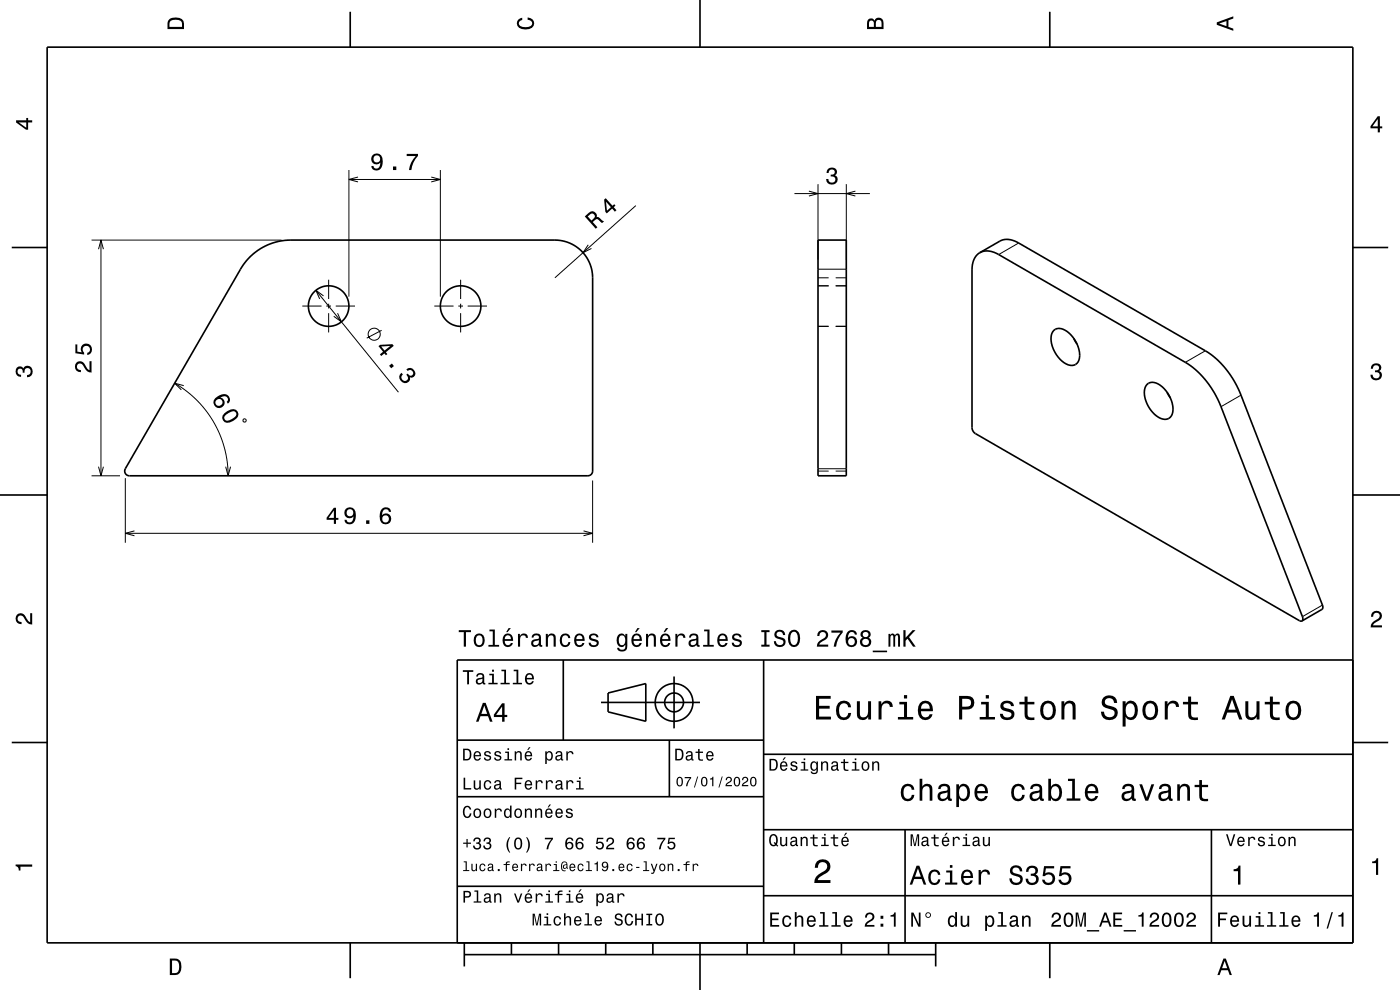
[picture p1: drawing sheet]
<svg xmlns="http://www.w3.org/2000/svg" width="297mm" height="210mm" viewBox="0 0 297 210" stroke-linecap="round" stroke-linejoin="round" font-family="sans-serif">
<g fill="none" stroke="#000" stroke-width=".21">
<path d="M74 36.1v26.8M74 38.1h19.4M75.9 37.6l-1.9 .5 1.9 .5M91.5 37.6l1.9 .5-1.9 .5M93.4 36.1v26.8M173.5 39.1v16M179.5 39.1v16M19.4 50.9h40.3M20.9 52.9l.5-2 .5 2M21.4 50.9v50M69.7 59.3v4.1M97.7 59.3v4.1"/>
<path d="M124.8 51.9l-1.1 1.7 1.8-.9M134.9 43.6l-17.2 15.3M168.5 41.1h16M171.6 40.5l1.9 .6-1.9 .5M173.5 57.1h6M173.5 58.9h2.3M177.3 58.9h2.2M181.5 40.5l-2 .6 2 .5M216.1 51.5l-4.2 2.5M64.1 64.9h4.1M67 61.6l17.5 21.6M68.6 62.8l-1.6-1.2 .8 1.8"/>
<path d="M69.2 64.9h1M69.7 64.4v1M69.7 66.4v4.1M71.2 64.9h4.1M71.6 66.4l.8 1.9-1.6-1.2M81 70.1l-3.2 1.6M92.1 64.9h4.1M97.2 64.9h1M97.7 64.4v1M97.7 66.4v4.1M99.2 64.9h4.1M173.5 69.2h2.3"/>
<path d="M173.5 60.6h2.3M177.3 69.2h2.2M177.3 60.6h2.2M255.7 74.4l-4.2 2.5M20.9 99l.5 1.9 .5-1.9M37.1 81.3l2.2 1.5 2.3 2 2 2.2 1.7 2.5 1.3 2.7 1.1 3 .5 2.7 .2 3M39 81.8l-1.9-.5 1.4 1.4M47.9 99l.5 1.9 .5-1.9M51.6 88.9l.2-.1 .3 .1 .1 .5-.6 .1zM173.5 99.4h6M173.5 99.9h2.3M177.3 99.9h2.2"/>
<path d="M263.3 83.8l-4.3 2.5M19.4 100.9h6.1M26.6 101.4v13.7M26.6 113.1h99.1M28.5 112.6l-1.9 .5 1.9 .5M123.8 112.6l1.9 .5-1.9 .5M125.7 101.9v13.2M280.5 128.4l-4.2 2.4"/>
<circle cx="79.4" cy="70.9" r="1.28"/>
</g>
<g fill="none" stroke="#000" stroke-width=".35">
<path d="M10 10h277v190h-277zM74.3 2.5v7.5M148.5 0v10M222.7 2.5v7.5M2.5 52.5h7.5M53 54.6a12.3 12.3 0 0 1 8.7-3.7h56a8 8 0 0 1 8 8v41l-.1 .6-.4 .3-.5 .1h-97.3a1 1 0 0 1-.8-1.5l24.5-42.5zM173.5 50.9h6v50h-6zM207.9 53.6a4 4 0 0 1 4 .4l39.9 23 1.9 1.5 2 2 1.8 2.6 1.4 2.9 17.4 44.9 .1 .6-.2 .2M207.9 53.6l4.2-2.4a4 4 0 0 1 4 .3l39.9 23.1 2.4 1.9 2.1 2.3 1.5 2.3 1.2 2.5 17.4 44.8v.6l-.2 .3-4.2 2.4M207.9 53.6a4 4 0 0 0-1.7 3.7v33.4l.5 1.1 69 39.9h.5M287 52.5h7.5M223.5 70.1a2.26 2.26 0 0 1 3.2 .5 5.9 5.9 0 0 1 2.1 6.1 1.91 1.91 0 0 1-3.1 .2 6.1 6.1 0 0 1-2.5-6.2z"/>
<path d="M227.8 71.8l.7 1.2M243.3 81.6a2.27 2.27 0 0 1 3.2 .4 5.9 5.9 0 0 1 2.1 6.1 1.91 1.91 0 0 1-3.1 .3 6.1 6.1 0 0 1-2.5-6.3zM247.6 83.2l.7 1.2M0 105h10M287 105h10M119.5 140v17M162 140v60M287 140h-190v60M2.5 157.5h7.5M97 157h65M127.5 149h21M129 147l8-2v8l-8-2z"/>
<path d="M142 157v12M143 143.5v11M287 157.5h7.5M97 169h65M162 176h125M162 160h125M192 176v24M257 176v24M97 188h65M162 190h125M74.3 200v7.5M98.5 202.5h100"/>
<path d="M98.5 200v5M108.5 200v2.5M118.5 200v2.5M128.5 200v2.5M138.5 200v2.5M148.5 200v10M158.5 200v2.5M168.5 200v2.5M178.5 200v2.5M188.5 200v2.5M198.5 200v5M222.7 200v7.5"/>
<circle cx="69.7" cy="64.9" r="4.3"/>
<circle cx="97.7" cy="64.9" r="4.3"/>
<circle cx="143" cy="149" r="2"/>
<circle cx="143" cy="149" r="4"/>
</g>
<g fill="#000">
<path d="M36 4a2.18 2.18 0 0 0-.5 2.2h3.5v-1.2a1.43 1.43 0 0 0-1.7-1.3zM36.3 4.4a2.15 2.15 0 0 1 2.2 .3l.1 1h-2.6v-1z" fill-rule="evenodd"/>
<path d="M109.9 4.2l.9-.4v.4a.7 .7 0 0 0-.7 .5 .7 .7 0 0 0 .3 .8 1.7 1.7 0 0 0 2.5-.5 .9 .9 0 0 0-1-.8v-.5a1.24 1.24 0 0 1 1.4 1.1 1.24 1.24 0 0 1-1 1.4 2.22 2.22 0 0 1-2.5-.7l-.2-.5z" fill-rule="evenodd"/>
<path d="M184.2 4.2l-.3 .7v1.3h3.5v-1.3a.98 .98 0 0 0-.7-1.1 .98 .98 0 0 0-1.2 .6 .84 .84 0 0 0-1.3-.2zM184.5 4.5a.54 .54 0 0 1 .6-.1 .54 .54 0 0 1 .3 .6v.7h-1zM185.9 4.4a.62 .62 0 0 1 .8-.1 .62 .62 0 0 1 .3 .6v.8h-1.2z" fill-rule="evenodd"/>
<path d="M258.1 4.7v.6l3.5 1.2v-.4l-1-.4v-1.4l1-.4v-.4zM258.6 5l1.6-.5v1z" fill-rule="evenodd"/>
<path d="M3.4 25.5v.5l2.1 1.5h.5v-1.5h.8v-.5h-.8v-.5h-.4v.5zM4 26h1.6v1.1z" fill-rule="evenodd"/>
<path d="M79.1 32.9a1.15 1.15 0 0 0-.1 1.6 1.15 1.15 0 0 0 1.7 0 1.03 1.03 0 0 1-.8 1.3 .56 .56 0 0 1-.7-.6h-.4a1.18 1.18 0 0 0 1.2 1 1.18 1.18 0 0 0 1.1-1.2 1.77 1.77 0 0 0-1.2-2.5zM79.2 33.7a.75 .75 0 0 1 1.5 0 .75 .75 0 0 1-1.5 0zM83.4 35.3v.8h.7v-.8zM86.3 32.6v.5h1.9a5.2 5.2 0 0 0-1.4 3h.5a5.3 5.3 0 0 1 1.4-3v-.5z" fill-rule="evenodd"/>
<path d="M175.6 35.8a1.08 1.08 0 0 1 1.4-.2 1.08 1.08 0 0 1 .5 1.3l-.4 .3a1.06 1.06 0 0 1 .6 1.3 1.06 1.06 0 0 1-1.3 .7 1.1 1.1 0 0 1-1.1-1.2h.4a.71 .71 0 0 0 1 .7 .71 .71 0 0 0 .1-1.2l-.6-.1v-.4a.61 .61 0 0 0 .8-.2 .61 .61 0 0 0-.2-.8 .61 .61 0 0 0-.8 .1l-.2 .6h-.5z" fill-rule="evenodd"/>
<path d="M292.3 24.7l-1.6 2.1v.4h1.6v.9h.4v-.9h.5v-.4h-.5v-2.1zM292.3 25.2v1.6h-1.1z" fill-rule="evenodd"/>
<path d="M124.1 45.9l2.3 2.6 .3-.3-.9-1.1a.85 .85 0 0 1 1.2-.4l.7 .6 .4-.3-1.2-1-.3 .1a.97 .97 0 0 0-.5-1.2 .97 .97 0 0 0-1.2 .2zM124.7 45.9a1.08 1.08 0 0 1 1.1-.6 .6 .6 0 0 1 .4 .6 .6 .6 0 0 1-.3 .5l-.4 .4z" fill-rule="evenodd"/>
<path d="M128.2 42.3l.2 2.6 .3 .4 1.2-1 .5 .6 .4-.3-.6-.7 .4-.3-.3-.3-.4 .3-1.4-1.6zM128.6 42.8l1 1.2-.8 .7z" fill-rule="evenodd"/>
<path d="M16.2 76.9a1.2 1.2 0 0 0-.2 1.4 1.2 1.2 0 0 0 1.2 .6v-.4a.7 .7 0 0 1-.9-.5 .7 .7 0 0 1 .5-.9 .7 .7 0 0 1 .9 .5 1.8 1.8 0 0 0 1.7 1.4v-2.4h-.4v1.9a2.23 2.23 0 0 1-1.2-1.5 1.11 1.11 0 0 0-1.6-.1zM16 73.1v1.8l1.9 .3v-.4a.79 .79 0 0 1-.2-1.2 .79 .79 0 0 1 1.1 0 .79 .79 0 0 1 0 1.2h-.3v.5a1.21 1.21 0 0 0 1.1-1.5 1.21 1.21 0 0 0-1.7-.8 1.21 1.21 0 0 0-.5 1.7l-1-.1v-1.5z" fill-rule="evenodd"/>
<path d="M80.3 73.4l1 1.2-.7 .6 .3 .3 .6-.5 .4 .4 .3-.3-.3-.4 1.6-1.3-.3-.4-2.6 .1zM80.9 73.5l1.9-.1-1.2 1zM82.5 77.6l.5 .5 .6-.4-.5-.6zM85.1 79.1a1.18 1.18 0 0 0 .1 1.9 1.18 1.18 0 0 0 1.8-.7v-.3a.9 .9 0 0 0 1-.4 .9 .9 0 0 0-.2-1.1 1.04 1.04 0 0 0-1.6-.2l.3 .4a.62 .62 0 0 1 .8-.2 .62 .62 0 0 1 .3 .8 .62 .62 0 0 1-.8 .3l-.3-.4-.3 .3a.72 .72 0 0 1 .2 1 .72 .72 0 0 1-1 .2 .72 .72 0 0 1-.2-1l.3-.3z" fill-rule="evenodd"/>
<path d="M291.1 77.4a1.08 1.08 0 0 1 1.4-.2 1.08 1.08 0 0 1 .4 1.2l-.3 .3a1.06 1.06 0 0 1 .5 1.3 1.06 1.06 0 0 1-1.2 .7 1.1 1.1 0 0 1-1.2-1.2h.5a.71 .71 0 0 0 1 .8 .71 .71 0 0 0 .1-1.3h-.6v-.4a.61 .61 0 0 0 .8-.3 .61 .61 0 0 0-.2-.8 .61 .61 0 0 0-.9 .2l-.1 .5h-.5z" fill-rule="evenodd"/>
<path d="M3.6 78a.86 .86 0 0 1 1.4 .2 1.06 1.06 0 0 1 1.2-.6 1.06 1.06 0 0 1 .7 1.2 1.1 1.1 0 0 1-1.2 1.2v-.4a.71 .71 0 0 0 .8-1 .71 .71 0 0 0-1.3-.1v.6h-.4a.61 .61 0 0 0-.3-.8 .61 .61 0 0 0-.8 .2 .61 .61 0 0 0 .2 .8l.6 .2v.4a1.15 1.15 0 0 1-1.2-.6 1.15 1.15 0 0 1 .3-1.3z" fill-rule="evenodd"/>
<path d="M45.7 84.5a1.19 1.19 0 0 0-.2 1.7 1.19 1.19 0 0 0 1.8 0 1.19 1.19 0 0 0-.1-1.7l-.4-.2a1.02 1.02 0 0 1 1.5 .1 .58 .58 0 0 1-.2 .8l.2 .4a1.18 1.18 0 0 0 .2-1.5 1.18 1.18 0 0 0-1.5-.4zM45.7 85.3a.75 .75 0 0 1 1.5 0 .75 .75 0 0 1-1.5 0zM47.6 87.7a1.14 1.14 0 0 0-.3 1.4 1.14 1.14 0 0 0 1.4 .5 2.3 2.3 0 0 0 1.9-1.8 1.14 1.14 0 0 0-1.6-.9zM48 88a2.15 2.15 0 0 1 1.8-.7l.4 .6a2.39 2.39 0 0 1-2.3 1.3l-.3-.6z" fill-rule="evenodd"/>
<path d="M70.8 107.7l-1.5 2.1v.5h1.5v.8h.5v-.8h.5v-.4h-.5v-2.2zM70.8 108.3v1.6h-1.1zM73.4 107.9a1.15 1.15 0 0 0-.1 1.7 1.15 1.15 0 0 0 1.7 0 1.02 1.02 0 0 1-.8 1.2 .56 .56 0 0 1-.7-.5h-.4a1.18 1.18 0 0 0 1.2 .9 1.18 1.18 0 0 0 1.1-1.1 1.77 1.77 0 0 0-1.2-2.5zM73.5 108.8a.75 .75 0 0 1 1.5 0 .75 .75 0 0 1-1.5 0zM77.7 110.4v.7h.7v-.7zM81.1 107.9a2.4 2.4 0 0 0 .2 3.2 1.16 1.16 0 0 0 1.5-.3 1.16 1.16 0 0 0-.2-1.6 1.16 1.16 0 0 0-1.6 .1 1.02 1.02 0 0 1 .9-1.3 .58 .58 0 0 1 .6 .6h.5a1.12 1.12 0 0 0-.8-1 1.12 1.12 0 0 0-1.1 .3zM81 110.1a.75 .75 0 0 1 1.5 0 .75 .75 0 0 1-1.5 0z" fill-rule="evenodd"/>
<path d="M3.6 130.4a1.22 1.22 0 0 1 2 .7l.4 .6 .4 .3v-1.9h.4v2.4a1.8 1.8 0 0 1-1.7-1.4 .71 .71 0 0 0-.9-.5 .71 .71 0 0 0-.5 .8 .71 .71 0 0 0 .9 .5v.5a1.18 1.18 0 0 1-1.2-.7 1.18 1.18 0 0 1 .2-1.3z" fill-rule="evenodd"/>
<path d="M97.3 133.7v.4h1.1v3.1h.5v-3.1h1v-.4zM100.8 134.7a1.53 1.53 0 0 0 .9 2.6 1.48 1.48 0 0 0 1.1-1.5 1.48 1.48 0 0 0-1.1-1.4l-.5 .1zM101.1 135a.67 .67 0 0 1 .7-.2 .67 .67 0 0 1 .5 .6 1.11 1.11 0 0 1-.6 1.5 1.17 1.17 0 0 1-.6-1.9zM103.8 133.5v.4h.7v2.9h-.9v.4h2.3v-.4h-.9v-3.3zM107.9 133.2l-.5 .9h.3l.7-.9zM106.9 134.7a1.55 1.55 0 0 0 .8 2.6 1.06 1.06 0 0 0 1.1-.9h-.4l-.3 .3-.3 .2a.76 .76 0 0 1-.7-1h1.7a1.17 1.17 0 0 0-.4-1.3 1.17 1.17 0 0 0-1.5 .1zM107.3 135a.66 .66 0 0 1 .8-.2 .66 .66 0 0 1 .3 .8h-1.3zM109.9 134.5v2.7h.4v-1.6a.66 .66 0 0 1 .4-.8 .66 .66 0 0 1 .8 .3l.1 .2h.4a.89 .89 0 0 0-.7-.9 .89 .89 0 0 0-1 .5v-.4zM113 134.6l-.2 .6h.4a.55 .55 0 0 1 .7-.5 .55 .55 0 0 1 .3 .8h-.2a1 1 0 0 0-1 .3 1 1 0 0 0-.3 1 .93 .93 0 0 0 1.7 0l.1 .3 .5 .1v-.4h-.2v-.2v-1.4a1.02 1.02 0 0 0-1.8-.6zM113.2 136.1l1.1-.3a.77 .77 0 0 1-.2 .9 .77 .77 0 0 1-.9 .1l-.1-.4zM115.8 134.5v2.7h.4v-1.6a.63 .63 0 0 1 .6-.8 .63 .63 0 0 1 .7 .7v1.7h.4v-1.8a.89 .89 0 0 0-.6-1 .89 .89 0 0 0-1.1 .5v-.4zM119.1 134.7a1.53 1.53 0 0 0 .8 2.6 1.07 1.07 0 0 0 1.1-1.1h-.4a.67 .67 0 0 1-.7 .7 .67 .67 0 0 1-.7-.6 1.11 1.11 0 0 1 .7-1.5 .6 .6 0 0 1 .7 .6h.4a1.09 1.09 0 0 0-.8-1 1.09 1.09 0 0 0-1.1 .3zM122.1 134.7a1.55 1.55 0 0 0 .8 2.6 1.06 1.06 0 0 0 1.1-.9h-.5l-.2 .3-.3 .2a.76 .76 0 0 1-.7-1h1.7a1.17 1.17 0 0 0-.5-1.3 1.17 1.17 0 0 0-1.4 .1zM122.4 135a.66 .66 0 0 1 .8-.2 .66 .66 0 0 1 .4 .8h-1.3zM125.2 134.6a.76 .76 0 0 0-.2 .8 .76 .76 0 0 0 .7 .5l.9 .4a.63 .63 0 0 1-.6 .6 .63 .63 0 0 1-.7-.6h-.4a1.07 1.07 0 0 0 1.2 1 1.07 1.07 0 0 0 .9-1.2l-.4-.4-1.1-.3a.54 .54 0 0 1 .4-.7 .54 .54 0 0 1 .6 .5h.5a1.03 1.03 0 0 0-.7-.9 1.03 1.03 0 0 0-1.1 .3zM131.1 134.7a1.58 1.58 0 0 0 .8 2.6l.4-.2 .4-.3a.73 .73 0 0 1-.4 1 .73 .73 0 0 1-.9-.4h-.5a1.1 1.1 0 0 0 1.3 .9 1.1 1.1 0 0 0 .9-1.3v-2.5h-.4v.4l-.4-.4a.9 .9 0 0 0-1.2 .2zM131.4 135a.63 .63 0 0 1 .7-.2 .63 .63 0 0 1 .5 .6 1.11 1.11 0 0 1-.7 1.5 1.19 1.19 0 0 1-.5-1.9zM135.2 133.2l-.5 .9h.3l.7-.9zM134.2 134.7a1.54 1.54 0 0 0 .8 2.6 1.06 1.06 0 0 0 1.1-.9h-.4l-.2 .3-.4 .2a.76 .76 0 0 1-.7-1h1.8a1.16 1.16 0 0 0-.5-1.3 1.16 1.16 0 0 0-1.5 .1zM134.6 135a.66 .66 0 0 1 .8-.2 .66 .66 0 0 1 .3 .8h-1.3zM137 134.5v2.7h.5v-1.6a.63 .63 0 0 1 .5-.8 .63 .63 0 0 1 .7 .7v1.7h.4v-1.8a.89 .89 0 0 0-.6-1 .89 .89 0 0 0-1 .5v-.4zM141.3 133.2l-.5 .9h.3l.7-.9zM140.3 134.7a1.54 1.54 0 0 0 .8 2.6 1.06 1.06 0 0 0 1.1-.9h-.4l-.3 .3-.3 .2a.76 .76 0 0 1-.7-1h1.7a1.17 1.17 0 0 0-.4-1.3 1.17 1.17 0 0 0-1.5 .1zM140.7 135a.66 .66 0 0 1 .8-.2 .66 .66 0 0 1 .3 .8h-1.3zM143.3 134.5v2.7h.4v-1.6a.66 .66 0 0 1 .4-.8 .66 .66 0 0 1 .8 .3l.1 .2h.4a.89 .89 0 0 0-.7-.9 .89 .89 0 0 0-1 .5v-.4zM146.4 134.6l-.2 .6h.4a.55 .55 0 0 1 .7-.5 .55 .55 0 0 1 .3 .8h-.2a1 1 0 0 0-1 .3 1 1 0 0 0-.3 1 .94 .94 0 0 0 1.7 0l.1 .3 .5 .1v-.4h-.2v-1.6a1.02 1.02 0 0 0-1.8-.6zM146.6 136.1l1.1-.3a.77 .77 0 0 1-.2 .9 .77 .77 0 0 1-.9 .1zM149.4 133.5v.4h.7v2.9h-.9v.4h2.2v-.4h-.9v-3.3zM152.5 134.7a1.55 1.55 0 0 0 .8 2.6 1.06 1.06 0 0 0 1-.9h-.4l-.2 .3-.4 .2a.76 .76 0 0 1-.7-1h1.8a1.17 1.17 0 0 0-.5-1.3 1.17 1.17 0 0 0-1.4 .1zM152.8 135a.66 .66 0 0 1 .8-.2 .66 .66 0 0 1 .3 .8h-1.3zM155.6 134.6a.76 .76 0 0 0-.3 .8 .76 .76 0 0 0 .7 .5l.9 .4a.63 .63 0 0 1-.6 .6 .63 .63 0 0 1-.6-.6h-.5a1.07 1.07 0 0 0 1.2 1 1.07 1.07 0 0 0 .9-1.2l-.4-.4-1.1-.3a.54 .54 0 0 1 .5-.7 .54 .54 0 0 1 .6 .5h.4a1.03 1.03 0 0 0-.7-.9 1.03 1.03 0 0 0-1 .3zM161.5 133.7v.4h.6v2.6h-.6v.5h1.8v-.5h-.7v-2.6h.7v-.4zM164.6 133.9a.97 .97 0 0 0-.3 1 .97 .97 0 0 0 .9 .7 .77 .77 0 0 1 .9 .9 .83 .83 0 0 1-.9 .3 .83 .83 0 0 1-.6-.8h-.4a1.21 1.21 0 0 0 1.4 1.3 1.21 1.21 0 0 0 .8-1.8l-.8-.3a.72 .72 0 0 1-.9-.7 .7 .7 0 0 1 .8-.5 .7 .7 0 0 1 .6 .7h.5a1.17 1.17 0 0 0-.7-1.1 1.17 1.17 0 0 0-1.3 .3zM167.5 134.1a2.52 2.52 0 0 0 .4 3 1.21 1.21 0 0 0 1.8-.9 1.94 1.94 0 0 0-1-2.6l-.8 .1zM168.1 134.1l.4-.1a1.7 1.7 0 0 1 .3 2.8h-.3a1.12 1.12 0 0 1-.9-1.4l.1-.6zM173.7 134l-.3 .9h.4a.71 .71 0 0 1 .5-.8 .71 .71 0 0 1 .9 .5 .71 .71 0 0 1-.5 .8 1.8 1.8 0 0 0-1.4 1.8h2.4v-.5h-1.9a2.23 2.23 0 0 1 1.5-1.1 1.13 1.13 0 0 0 .1-1.7 1.13 1.13 0 0 0-1.7 .1zM176.4 133.7v.5h1.9a5.2 5.2 0 0 0-1.4 3h.5a5.3 5.3 0 0 1 1.4-3v-.5zM179.9 133.9l-.4 .9a1.75 1.75 0 0 0 1.1 2.5 1.15 1.15 0 0 0 1.2-1.6 1.15 1.15 0 0 0-1.9-.4 1.02 1.02 0 0 1 .8-1.2 .59 .59 0 0 1 .6 .5h.5a1.11 1.11 0 0 0-.7-.9 1.11 1.11 0 0 0-1.2 .2zM179.9 136.1a.75 .75 0 0 1 1.4 0 .75 .75 0 0 1-1.4 0zM182.8 133.9a.84 .84 0 0 0 .2 1.4 1.11 1.11 0 0 0-.4 1.5 1.11 1.11 0 0 0 1.5 .4 1.03 1.03 0 0 0 .7-.9 1.03 1.03 0 0 0-.5-1 .89 .89 0 0 0 .4-1.1 .89 .89 0 0 0-1.1-.6zM182.9 136.2a.71 .71 0 0 1 1.4 0 .71 .71 0 0 1-1.4 0zM183 134.6a.6 .6 0 0 1 1.2 0 .6 .6 0 0 1-1.2 0zM185.1 138v.4h3.1v-.4zM188.5 134.5v2.7h.4v-1.8a.49 .49 0 0 1 .4-.7l.2 .3v2.2h.4v-2.1l.4-.4 .2 .2v.4v1.9h.4v-1.9a.69 .69 0 0 0-.5-.9l-.5 .4-.2-.3-.3-.1-.5 .3v-.2zM191.6 133.7v3.5h.5v-1.3l.4-.4 1.2 1.7h.6l-1.5-2.1 1.4-1.4h-.6l-1.5 1.6v-1.6z" fill-rule="evenodd"/>
<path d="M291.2 129.9a1.18 1.18 0 0 1 1.9 .3 1.18 1.18 0 0 1-1 1.7l-.5 .3-.3 .5h1.9v.4h-2.4a1.8 1.8 0 0 1 1.4-1.8 .71 .71 0 0 0 .5-.8 .71 .71 0 0 0-.9-.5 .71 .71 0 0 0-.5 .8h-.4z" fill-rule="evenodd"/>
<path d="M98.2 158.8v2.5h.9a1.37 1.37 0 0 0 .7-2.2 1.56 1.56 0 0 0-1.6-.3zM98.6 159.1a.98 .98 0 0 1 1.1 .7 .98 .98 0 0 1-.6 1.2h-.5zM100.7 159.6a1.04 1.04 0 0 0-.2 1.2 1.04 1.04 0 0 0 1 .5l.5-.5h-.3l-.4 .3a.54 .54 0 0 1-.5-.7h1.3a.83 .83 0 0 0-.4-.9 .83 .83 0 0 0-1 .1zM100.9 159.7l.2-.1a.47 .47 0 0 1 .5 .1 .47 .47 0 0 1 .1 .5h-.9zM102.9 159.5l-.2 .1a.69 .69 0 0 0 .9 .9l.2 .1a.43 .43 0 0 1-.4 .5 .43 .43 0 0 1-.4-.4h-.3a.74 .74 0 0 0 .9 .7 .74 .74 0 0 0 .5-1l-1-.4a.38 .38 0 0 1 .3-.5 .38 .38 0 0 1 .4 .4h.3a.78 .78 0 0 0-1.2-.4zM105.1 159.5l-.2 .1a.69 .69 0 0 0 .9 .9l.2 .1a.43 .43 0 0 1-.4 .5 .43 .43 0 0 1-.5-.4h-.3a.74 .74 0 0 0 .9 .7 .74 .74 0 0 0 .5-1l-.9-.4a.38 .38 0 0 1 .3-.5 .38 .38 0 0 1 .4 .4h.3a.77 .77 0 0 0-1.2-.4zM107.2 159.4v.3h.5v1.3h-.7v.3h1.6v-.3h-.6v-1.6zM107.7 158.7v.4h.3v-.4zM109.2 159.4v1.9h.3v-1.1a.45 .45 0 0 1 .4-.6 .45 .45 0 0 1 .5 .5v1.2h.3v-1.3a.63 .63 0 0 0-.5-.7 .63 .63 0 0 0-.7 .4v-.3zM112.2 158.5l-.4 .6h.3l.5-.6zM111.5 159.6a1.04 1.04 0 0 0-.2 1.2 1.04 1.04 0 0 0 1.1 .5l.5-.5h-.3l-.5 .3a.54 .54 0 0 1-.5-.7h1.3a.83 .83 0 0 0-.4-.9 .83 .83 0 0 0-1 .1zM111.8 159.7l.1-.1a.48 .48 0 0 1 .5 .1 .48 .48 0 0 1 .2 .5h-1zM115.7 159.4v2.7h.3v-1.1a.66 .66 0 0 0 .7 .4 .66 .66 0 0 0 .5-.6 .91 .91 0 0 0 0-1.1 .91 .91 0 0 0-1-.3l-.2 .3v-.3zM116.1 159.8a.45 .45 0 0 1 .5-.2 .45 .45 0 0 1 .3 .4 .65 .65 0 0 1 .1 .8 .65 .65 0 0 1-.7 .2 .98 .98 0 0 1-.2-1.2zM118.1 159.5l-.2 .4h.3a.39 .39 0 0 1 .4-.3 .39 .39 0 0 1 .3 .5h-.1a.65 .65 0 0 0-1 .4 .65 .65 0 0 0 .6 .9l.6-.3 .1 .2h.4v-.2l-.2-.1v-1.1a.72 .72 0 0 0-.5-.6 .72 .72 0 0 0-.7 .2zM118.2 160.6l.8-.3a.55 .55 0 0 1-.2 .7 .55 .55 0 0 1-.6 0zM120.1 159.4v1.9h.4v-1.1a.47 .47 0 0 1 .2-.6 .47 .47 0 0 1 .6 .2v.2h.4a.64 .64 0 0 0-.5-.7 .64 .64 0 0 0-.8 .4v-.3z" fill-rule="evenodd"/>
<path d="M98.2 142.2v.3h.9v2.7h.4v-2.7h.9v-.3zM101.3 143l-.3 .5h.4a.47 .47 0 0 1 .5-.4 .47 .47 0 0 1 .4 .6l-.2 .1a.84 .84 0 0 0-1 .2 .84 .84 0 0 0 0 1.1 .9 .9 0 0 0 1.3-.2l.1 .2 .5 .1v-.3l-.3-.1v-1.3a.87 .87 0 0 0-1.4-.5zM101.4 144.3l.9-.3a.66 .66 0 0 1-.1 .7 .66 .66 0 0 1-.8 .1zM103.8 142.9v.3h.6v1.6h-.8v.4h2v-.4h-.8v-1.9zM104.4 142.1v.4h.4v-.4zM106.4 142.1v.3h.6v2.4h-.8v.4h1.9v-.4h-.7v-2.7zM109 142.1v.3h.6v2.4h-.8v.4h1.9v-.4h-.7v-2.7zM111.6 143.1a1.32 1.32 0 0 0 .7 2.1 .9 .9 0 0 0 .9-.7h-.3l-.2 .3-.4 .1a.65 .65 0 0 1-.6-.8h1.6a1 1 0 0 0-.4-1.2 1 1 0 0 0-1.3 .2zM111.9 143.3a.57 .57 0 0 1 .7-.1 .57 .57 0 0 1 .3 .6h-1.2z" fill-rule="evenodd"/>
<path d="M102.4 149.1l-1.4 4h.5l.4-1.2h1.6l.4 1.2h.6l-1.5-4zM102.7 149.7l.7 1.7h-1.3zM106.5 149.2l-1.7 2.4v.5h1.7v1h.5v-1h.6v-.5h-.6v-2.4zM106.5 149.9v1.7h-1.3z" fill-rule="evenodd"/>
<path d="M143.2 158.8v2.5h.9a1.37 1.37 0 0 0 .7-2.2 1.56 1.56 0 0 0-1.6-.3zM143.6 159.1a.98 .98 0 0 1 1.1 .7 .98 .98 0 0 1-.6 1.2h-.5zM145.7 159.5l-.2 .4h.3a.39 .39 0 0 1 .5-.3 .39 .39 0 0 1 .3 .5h-.2a.65 .65 0 0 0-.9 .4 .65 .65 0 0 0 .5 .9l.7-.3v.2h.4v-.2l-.1-.1-.1-1.1a.73 .73 0 0 0-.4-.6 .73 .73 0 0 0-.8 .2zM145.8 160.6l.8-.3a.55 .55 0 0 1-.1 .7 .55 .55 0 0 1-.7 0zM148.1 158.9v.5h-.5v.3h.5v1.3a.75 .75 0 0 0 1 .4v-.3a.48 .48 0 0 1-.7-.3v-1.1h.7v-.3h-.7v-.5zM150 159.6a1.04 1.04 0 0 0-.2 1.2 1.04 1.04 0 0 0 1.1 .5l.5-.5h-.4l-.4 .3a.54 .54 0 0 1-.5-.7h1.3a.83 .83 0 0 0-.4-.9 .83 .83 0 0 0-1 .1zM150.3 159.7l.1-.1a.48 .48 0 0 1 .5 .1 .48 .48 0 0 1 .2 .5h-1z" fill-rule="evenodd"/>
<path d="M173.1 147.6v5h3.2v-.6h-2.5v-1.7h2.2v-.6h-2.2v-1.5h2.4v-.6zM177.8 149.2a2.59 2.59 0 0 0 .5 3.4 1.58 1.58 0 0 0 2.3-1.4h-.6a.95 .95 0 0 1-.9 1 .95 .95 0 0 1-1-.9 1.59 1.59 0 0 1 .9-2.1 .85 .85 0 0 1 .9 .8h.7a1.56 1.56 0 0 0-1.1-1.3 1.56 1.56 0 0 0-1.7 .5zM181.8 148.8v2.5a1.27 1.27 0 0 0 .9 1.4 1.27 1.27 0 0 0 1.5-.7v.6h.6v-3.8h-.6v2.2a.92 .92 0 0 1-.6 1.1 .92 .92 0 0 1-1.2-.4v-2.9zM186.4 148.8v3.8h.6v-2.2a.95 .95 0 0 1 .5-1.1 .95 .95 0 0 1 1.2 .3l.1 .4h.6a1.28 1.28 0 0 0-1-1.4 1.28 1.28 0 0 0-1.4 .8v-.6zM190.8 148.9v.5h1v2.7h-1.3v.5h3.2v-.5h-1.3v-3.2zM191.8 147.4v.8h.6v-.8zM195.1 149.2a2.62 2.62 0 0 0 .5 3.4 1.57 1.57 0 0 0 2.2-1.1h-.6l-.3 .5-.5 .2a1.08 1.08 0 0 1-1-1.3h2.5a1.66 1.66 0 0 0-.7-2 1.66 1.66 0 0 0-2.1 .3zM195.6 149.5a.94 .94 0 0 1 1.2-.2 .94 .94 0 0 1 .5 1h-1.9zM203.5 147.6v5h.6v-2.1h.8a1.47 1.47 0 0 0 1.8-1.2 1.47 1.47 0 0 0-1.5-1.7zM204.1 148.2a1.6 1.6 0 0 1 1.8 .5 .86 .86 0 0 1 0 .9 .86 .86 0 0 1-.9 .3h-.9zM208.1 148.9v.5h1v2.7h-1.3v.5h3.3v-.5h-1.3v-3.2zM209.1 147.4v.8h.7v-.8zM212.6 148.9a1.08 1.08 0 0 0-.3 1.2 1.08 1.08 0 0 0 1 .7l1.1 .4a.57 .57 0 0 1 .2 .6 .57 .57 0 0 1-.5 .4 .96 .96 0 0 1-1.4-.8h-.6a1.6 1.6 0 0 0 1.3 1.4 1.6 1.6 0 0 0 1.7-.8 1.13 1.13 0 0 0-1-1.6l-1.1-.3-.2-.4a.87 .87 0 0 1 .9-.5 .87 .87 0 0 1 .8 .6h.6a1.41 1.41 0 0 0-2.1-1.1zM217.4 147.8v1.1h-1.1v.5h1.1v2.6l.2 .4 .4 .3h1.4v-.5a.97 .97 0 0 1-1.4-.5v-2.3h1.4v-.5h-1.4v-1.1zM221.1 149.2a2.56 2.56 0 0 0 .5 3.4 1.72 1.72 0 0 0 1.8-.2 1.72 1.72 0 0 0 .6-1.7 1.7 1.7 0 0 0-.9-1.9 1.7 1.7 0 0 0-2 .4zM221.6 149.6a.96 .96 0 0 1 1-.4 .96 .96 0 0 1 .7 .8 1.59 1.59 0 0 1-1 2.2 1.19 1.19 0 0 1-1-1.5zM225.2 148.8v3.8h.6v-2.2a.97 .97 0 0 1 .5-1.1 .97 .97 0 0 1 1.1 .2l.1 .7v2.4h.7v-2.5a1.27 1.27 0 0 0-.9-1.4 1.27 1.27 0 0 0-1.5 .6v-.5zM234.1 147.9a1.38 1.38 0 0 0-.3 1.5 1.38 1.38 0 0 0 1.3 .9 1.25 1.25 0 0 1 1.4 .9 1.15 1.15 0 0 1-1.3 .9 1.15 1.15 0 0 1-1-1.1h-.7a1.8 1.8 0 0 0 1.7 1.8 1.8 1.8 0 0 0 1.9-1.6 1.46 1.46 0 0 0-1.5-1.4l-.6-.2a.83 .83 0 0 1-.5-1.1 .83 .83 0 0 1 1.2-.3l.5 .5 .1 .4h.7a1.67 1.67 0 0 0-1-1.6 1.67 1.67 0 0 0-1.9 .4zM238.2 148.8v5.3h.6v-2.1a1.32 1.32 0 0 0 1.4 .7 1.32 1.32 0 0 0 1.1-1.1 2.43 2.43 0 0 0-.8-2.8 1.21 1.21 0 0 0-1.7 .5v-.5zM239.1 149.6a.9 .9 0 0 1 .9-.4 .9 .9 0 0 1 .7 .8 1.61 1.61 0 0 1-.9 2.2 1.18 1.18 0 0 1-1-1.5zM242.8 149.2a2.56 2.56 0 0 0 .5 3.4 1.72 1.72 0 0 0 1.8-.2 1.72 1.72 0 0 0 .6-1.7 1.7 1.7 0 0 0-.9-1.9 1.7 1.7 0 0 0-2 .4zM243.3 149.6a.96 .96 0 0 1 1-.4 .96 .96 0 0 1 .7 .8 1.59 1.59 0 0 1-1 2.2 1.19 1.19 0 0 1-1-1.5zM247.1 148.8v3.8h.6v-2.2a.95 .95 0 0 1 .5-1.1 .95 .95 0 0 1 1.2 .3l.1 .4h.6a1.28 1.28 0 0 0-1-1.4 1.28 1.28 0 0 0-1.4 .8v-.6zM252 147.8v1.1h-1v.5h1l.1 2.6 .2 .4 .4 .3h1.4v-.5a.97 .97 0 0 1-1.4-.5v-2.3h1.4v-.5h-1.4v-1.1zM261 147.6l-1.8 5h.6l.6-1.4h2l.5 1.4h.7l-1.9-5zM261.4 148.3l.7 2.2h-1.5zM264.2 148.8v2.5a1.27 1.27 0 0 0 .9 1.4 1.27 1.27 0 0 0 1.5-.7v.6h.6v-3.8h-.6v2.2a.92 .92 0 0 1-.6 1.1 .92 .92 0 0 1-1.1-.4l-.1-2.9zM269.4 147.8v1.1h-1.1v.5h1.1v2.6l.2 .4 .4 .3 .7 .1 .8-.1v-.5a.97 .97 0 0 1-1.4-.5l-.1-2.3h1.5v-.5h-1.5v-1.1zM273.1 149.2a2.56 2.56 0 0 0 .6 3.4 1.72 1.72 0 0 0 1.8-.2 1.72 1.72 0 0 0 .6-1.7 1.7 1.7 0 0 0-.9-1.9 1.7 1.7 0 0 0-2.1 .4zM273.6 149.6a.96 .96 0 0 1 1-.4 .96 .96 0 0 1 .7 .8 1.59 1.59 0 0 1-.9 2.2 1.19 1.19 0 0 1-1.1-1.5z" fill-rule="evenodd"/>
<path d="M98.4 165v2.5h1.6v-.3h-1.3v-2.2zM100.5 165.5v1.3a.63 .63 0 0 0 .4 .7 .63 .63 0 0 0 .8-.3v.3h.3v-2h-.3v1.2a.46 .46 0 0 1-.3 .5 .46 .46 0 0 1-.6-.2v-1.5zM102.8 165.7a1.04 1.04 0 0 0-.1 1.2 1.04 1.04 0 0 0 1 .6l.5-.4v-.3h-.3l-.3 .4a.73 .73 0 0 1-.7-.7 .73 .73 0 0 1 .7-.7l.3 .4h.3a.78 .78 0 0 0-.5-.7 .78 .78 0 0 0-.9 .2zM105.1 165.6l-.2 .5h.2a.39 .39 0 0 1 .5-.4 .39 .39 0 0 1 .3 .6h-.1a.65 .65 0 0 0-1 .4 .65 .65 0 0 0 .6 .8l.6-.3 .1 .2 .4 .1v-.3h-.2v-1.1a.72 .72 0 0 0-.5-.6 .72 .72 0 0 0-.7 .1zM105.2 166.7l.8-.2a.55 .55 0 0 1-.2 .6 .55 .55 0 0 1-.6 .1zM109.2 165v2.5h.3v-1.2h1.1v-.3h-1.1v-.7h1.3v-.3zM111.5 165.7a1.04 1.04 0 0 0-.2 1.2 1.04 1.04 0 0 0 1.1 .6l.5-.6h-.3l-.5 .4a.54 .54 0 0 1-.5-.7h1.3a.83 .83 0 0 0-.4-1 .83 .83 0 0 0-1 .1zM111.8 165.9l.1-.1a.48 .48 0 0 1 .5 .1 .48 .48 0 0 1 .2 .4h-1zM113.6 165.5v2h.4v-1.1a.47 .47 0 0 1 .2-.6 .47 .47 0 0 1 .6 .2v.1h.4a.64 .64 0 0 0-.5-.6 .64 .64 0 0 0-.8 .4v-.4zM115.8 165.5v2h.3v-1.1a.47 .47 0 0 1 .3-.6 .47 .47 0 0 1 .6 .2v.1h.3a.64 .64 0 0 0-.5-.6 .64 .64 0 0 0-.7 .4v-.4zM118.1 165.6l-.2 .5h.3a.39 .39 0 0 1 .4-.4 .39 .39 0 0 1 .3 .6h-.1a.65 .65 0 0 0-1 .4 .65 .65 0 0 0 .6 .8l.6-.3 .1 .2 .4 .1v-.3h-.2v-1.1a.72 .72 0 0 0-.5-.6 .72 .72 0 0 0-.7 .1zM118.2 166.7l.8-.2a.55 .55 0 0 1-.2 .6 .55 .55 0 0 1-.6 .1zM120.1 165.5v2h.4v-1.1a.47 .47 0 0 1 .2-.6 .47 .47 0 0 1 .6 .2v.1h.4a.64 .64 0 0 0-.5-.6 .64 .64 0 0 0-.8 .4v-.4zM122.3 165.6v.3h.5v1.3h-.6v.3h1.6v-.3h-.6v-1.6zM122.8 164.9v.3h.4v-.3z" fill-rule="evenodd"/>
<path d="M99 178v.7h-.8v.3h.8v.8h.2v-.8h.7v-.3h-.7v-.7zM100.6 177.8l-.2 .7h.3a.44 .44 0 0 1 .3-.6 .44 .44 0 0 1 .5 .2 .44 .44 0 0 1-.1 .6h-.4v.3a.52 .52 0 0 1 .7 .3 .52 .52 0 0 1-.3 .7 .52 .52 0 0 1-.7-.4v-.2h-.4a.84 .84 0 0 0 1.1 .8 .84 .84 0 0 0 .5-1.3l-.2-.1a.72 .72 0 0 0 0-1.1 .72 .72 0 0 0-1.1 .1zM102.8 177.8l-.2 .7h.3a.44 .44 0 0 1 .2-.6 .44 .44 0 0 1 .6 .2 .44 .44 0 0 1-.2 .6h-.3v.3a.52 .52 0 0 1 .7 .3 .52 .52 0 0 1-.4 .7 .52 .52 0 0 1-.6-.4l-.1-.2h-.3a.84 .84 0 0 0 1.1 .8 .84 .84 0 0 0 .4-1.3l-.1-.1a.72 .72 0 0 0 0-1.1 .72 .72 0 0 0-1.1 .1zM108 177.6a2.56 2.56 0 0 0 0 3.2h.2a3.1 3.1 0 0 1 0-3.2zM109.3 178a1.44 1.44 0 0 0 .6 2.2 1.45 1.45 0 0 0 .7-2.2 .79 .79 0 0 0-1.3 0zM109.7 178h.5a1.69 1.69 0 0 1 0 1.9h-.5a1.69 1.69 0 0 1 0-1.9zM111.6 177.6a3.1 3.1 0 0 1 0 3.2h.2a2.56 2.56 0 0 0 0-3.2zM115.6 177.7v.3h1.4a3.7 3.7 0 0 0-1.1 2.2h.4a3.8 3.8 0 0 1 1-2.2v-.3zM120.3 177.8a1.72 1.72 0 0 0 .1 2.3 .83 .83 0 0 0 1.1-.2 .83 .83 0 0 0-.1-1.1 .83 .83 0 0 0-1.1 0 .74 .74 0 0 1 .6-.9l.3 .1 .1 .3h.3a.8 .8 0 0 0-.5-.6 .8 .8 0 0 0-.8 .1zM120.2 179.4a.55 .55 0 0 1 1.1 0 .55 .55 0 0 1-1.1 0zM122.5 177.8a1.72 1.72 0 0 0 .1 2.3 .83 .83 0 0 0 1.1-.2 .83 .83 0 0 0-.2-1.1 .83 .83 0 0 0-1.1 0 .74 .74 0 0 1 .6-.9l.3 .1 .2 .3h.3a.8 .8 0 0 0-.5-.6 .8 .8 0 0 0-.8 .1zM122.4 179.4a.55 .55 0 0 1 1.1 0 .55 .55 0 0 1-1.1 0zM126.7 177.7l-.2 1.3h.2a.57 .57 0 0 1 .9-.1 .57 .57 0 0 1 0 .9 .57 .57 0 0 1-.9-.3h-.3a.86 .86 0 0 0 1.1 .8 .86 .86 0 0 0 .5-1.2 .86 .86 0 0 0-1.2-.4l.1-.7h1.1v-.3zM128.8 177.9l-.2 .6h.4a.5 .5 0 0 1 .3-.6 .5 .5 0 0 1 .6 .4 .5 .5 0 0 1-.3 .6l-.2 .1a1.17 1.17 0 0 0-.8 1.2h1.7v-.4h-1.4l.6-.5a.84 .84 0 0 0 .7-1.2 .84 .84 0 0 0-1.4-.2zM133.3 177.8a1.71 1.71 0 0 0 .1 2.3 .83 .83 0 0 0 1.1-.2 .83 .83 0 0 0-.1-1.1 .83 .83 0 0 0-1.1 0 .74 .74 0 0 1 .6-.9l.3 .1 .1 .3h.3a.79 .79 0 0 0-.5-.6 .79 .79 0 0 0-.8 .1zM133.3 179.4a.53 .53 0 0 1 1 0 .53 .53 0 0 1-1 0zM135.5 177.8a1.72 1.72 0 0 0 .1 2.3 .83 .83 0 0 0 1.1-.2 .83 .83 0 0 0-.1-1.1 .83 .83 0 0 0-1.2 0 .74 .74 0 0 1 .6-.9l.3 .1 .2 .3h.3a.8 .8 0 0 0-.5-.6 .8 .8 0 0 0-.8 .1zM135.4 179.4a.55 .55 0 0 1 1.1 0 .55 .55 0 0 1-1.1 0zM139.4 177.7v.3h1.4a3.7 3.7 0 0 0-1 2.2h.4a3.8 3.8 0 0 1 1-2.2v-.3zM141.8 177.7l-.2 1.3h.3a.57 .57 0 0 1 .9-.1 .57 .57 0 0 1 0 .9 .57 .57 0 0 1-.9-.3h-.3a.86 .86 0 0 0 1 .8 .86 .86 0 0 0 .6-1.2 .86 .86 0 0 0-1.2-.4l.1-.7h1.1v-.3z" fill-rule="evenodd"/>
<path d="M98.4 171.2a1.45 1.45 0 0 0 .7 2.3 .94 .94 0 0 0 .9-1h-.3a.59 .59 0 0 1-.8 .7 1.31 1.31 0 0 1 .2-2l.3 .1 .2 .4h.4a.85 .85 0 0 0-.6-.8 .85 .85 0 0 0-1 .3zM100.6 171.7a1.04 1.04 0 0 0-.1 1.3 1.04 1.04 0 0 0 1.1 .5 1.04 1.04 0 0 0 .5-1.3 1.04 1.04 0 0 0-1.2-.7zM100.9 171.9a.48 .48 0 0 1 .5-.1 .48 .48 0 0 1 .3 .4 .66 .66 0 0 1 0 .7 .66 .66 0 0 1-.7 .3 .98 .98 0 0 1-.1-1.3zM102.8 171.7a1.04 1.04 0 0 0-.2 1.3 1.04 1.04 0 0 0 1.2 .5 1.04 1.04 0 0 0 .5-1.3 1.04 1.04 0 0 0-1.2-.7zM103 171.9a.48 .48 0 0 1 .5-.1 .48 .48 0 0 1 .4 .4 .66 .66 0 0 1 0 .7 .66 .66 0 0 1-.7 .3 .97 .97 0 0 1-.2-1.3zM105 171.5v2h.3v-1.1a.47 .47 0 0 1 .2-.6 .47 .47 0 0 1 .6 .2l.1 .1h.3a.64 .64 0 0 0-.5-.6 .64 .64 0 0 0-.7 .4v-.4zM107.1 171.7a1.06 1.06 0 0 0-.2 1.2 1.06 1.06 0 0 0 .9 .6l.4-.3v.3h.3v-2.6h-.3v.9a.63 .63 0 0 0-1.1-.1zM107.4 171.9a.44 .44 0 0 1 .4-.1 .44 .44 0 0 1 .4 .4 .65 .65 0 0 1 0 .7 .65 .65 0 0 1-.7 .3l-.2-.4zM109.3 171.7a1.04 1.04 0 0 0-.1 1.3 1.04 1.04 0 0 0 1.1 .5 1.04 1.04 0 0 0 .5-1.3 1.04 1.04 0 0 0-1.2-.7zM109.5 171.9a.48 .48 0 0 1 .6-.1 .48 .48 0 0 1 .3 .4 .66 .66 0 0 1 0 .7 .66 .66 0 0 1-.7 .3 .98 .98 0 0 1-.2-1.3zM111.4 171.5v2h.3v-1.1a.45 .45 0 0 1 .3-.7 .45 .45 0 0 1 .5 .6v1.2h.4v-1.3a.63 .63 0 0 0-.5-.7 .63 .63 0 0 0-.7 .3v-.3zM113.5 171.5v2h.3v-1.1a.45 .45 0 0 1 .3-.6 .45 .45 0 0 1 .6 .2v1.5h.3v-1.3a.63 .63 0 0 0-.4-.7 .63 .63 0 0 0-.8 .3v-.3zM116.5 170.7l-.3 .6h.2l.5-.6zM115.9 171.7a1.04 1.04 0 0 0-.2 1.2 1.04 1.04 0 0 0 1 .6l.5-.6h-.3l-.4 .4a.54 .54 0 0 1-.5-.7h1.2a.83 .83 0 0 0-.3-1 .83 .83 0 0 0-1 .1zM116.1 171.9l.2-.1a.47 .47 0 0 1 .4 .1 .47 .47 0 0 1 .2 .4h-.9zM118 171.7a1.04 1.04 0 0 0-.2 1.2 1.04 1.04 0 0 0 1.1 .6l.5-.6h-.3l-.5 .4a.53 .53 0 0 1-.5-.7h1.3a.83 .83 0 0 0-.3-1 .83 .83 0 0 0-1.1 .1zM118.3 171.9l.1-.1a.47 .47 0 0 1 .5 .1 .47 .47 0 0 1 .2 .4h-1zM120.2 171.6l-.1 .2a.69 .69 0 0 0 .8 .9l.3 .1a.43 .43 0 0 1-.4 .5 .43 .43 0 0 1-.5-.4h-.3a.74 .74 0 0 0 .9 .7 .74 .74 0 0 0 .5-1.1l-1-.3a.38 .38 0 0 1 .3-.5 .38 .38 0 0 1 .5 .3h.3a.77 .77 0 0 0-1.3-.4z" fill-rule="evenodd"/>
<path d="M143.7 165a1.16 1.16 0 0 0 .5 1.8 1.16 1.16 0 0 0 .5-1.8 .63 .63 0 0 0-1 0zM144 165.1l.2-.1a.98 .98 0 0 1 0 1.6l-.2-.1-.2-.3v-.7zM145.3 164.8v.3h1l-.7 1.2-.1 .5h.3l.8-2zM147.9 164.7l-.7 2.3h.2l.7-2.3zM148.9 165a1.15 1.15 0 0 0 .5 1.8 1.16 1.16 0 0 0 .5-1.8 .63 .63 0 0 0-1 0zM149.2 165.1l.2-.1a.98 .98 0 0 1 0 1.6l-.2-.1-.2-.3v-.7zM150.6 165.1v.3h.5v1.4h.2v-2zM153.1 164.7l-.7 2.3h.2l.7-2.3zM154.1 164.9l-.2 .6h.3a.4 .4 0 0 1 .3-.5 .4 .4 0 0 1 .5 .3 .4 .4 0 0 1-.3 .5l-.2 .1a.93 .93 0 0 0-.6 .9h1.4v-.3h-1.1l.5-.4a.67 .67 0 0 0 .5-1 .67 .67 0 0 0-1.1-.2zM155.8 165a1.15 1.15 0 0 0 .5 1.8 1.16 1.16 0 0 0 .5-1.8 .63 .63 0 0 0-1 0zM156.1 165.1l.2-.1a.98 .98 0 0 1 0 1.6l-.2-.1-.2-.3v-.7zM157.6 164.9l-.2 .6h.3a.4 .4 0 0 1 .3-.5 .4 .4 0 0 1 .5 .3 .4 .4 0 0 1-.3 .5l-.2 .1a.94 .94 0 0 0-.6 .9h1.3v-.3h-1l.4-.4a.67 .67 0 0 0 .6-1 .67 .67 0 0 0-1.1-.2zM159.3 165a1.16 1.16 0 0 0 .5 1.8 1.16 1.16 0 0 0 .5-1.8 .63 .63 0 0 0-1 0zM159.6 165.1l.2-.1a.98 .98 0 0 1 0 1.6l-.2-.1-.2-.3v-.7z" fill-rule="evenodd"/>
<path d="M163.2 161v2.5h.9a1.37 1.37 0 0 0 .7-2.2 1.58 1.58 0 0 0-1.6-.3zM163.6 161.3a.98 .98 0 0 1 1.1 .7 .98 .98 0 0 1-.6 1.2h-.5zM166.4 160.7l-.4 .6h.2l.5-.6zM165.7 161.7a1.04 1.04 0 0 0-.2 1.2 1.04 1.04 0 0 0 1 .6l.5-.6h-.3l-.4 .4a.54 .54 0 0 1-.5-.7h1.3a.83 .83 0 0 0-.4-1 .83 .83 0 0 0-1 .1zM165.9 161.9l.2-.1a.48 .48 0 0 1 .5 .1 .48 .48 0 0 1 .1 .4h-.9zM167.9 161.6l-.2 .2a.68 .68 0 0 0 .9 .9l.2 .1a.43 .43 0 0 1-.4 .5 .43 .43 0 0 1-.4-.4h-.3a.74 .74 0 0 0 .9 .7 .74 .74 0 0 0 .5-1.1l-1-.3a.38 .38 0 0 1 .3-.5 .38 .38 0 0 1 .4 .4l.3-.1a.78 .78 0 0 0-1.2-.4zM170 161.6v.3h.5v1.3h-.7v.3h1.7v-.3h-.7v-1.6zM170.5 160.9v.3h.3v-.3zM172.1 161.7a1.06 1.06 0 0 0-.2 1.2 1.06 1.06 0 0 0 .9 .6l.4-.3a.52 .52 0 0 1-.2 .7 .52 .52 0 0 1-.7-.3h-.3a.78 .78 0 0 0 .9 .6 .78 .78 0 0 0 .6-.8v-1.9h-.3v.4l-.2-.3a.64 .64 0 0 0-.9 .1zM172.4 161.9a.45 .45 0 0 1 .4-.1 .45 .45 0 0 1 .4 .4 .65 .65 0 0 1 0 .7 .65 .65 0 0 1-.7 .3l-.2-.4zM174.2 161.5v2h.3v-1.1a.45 .45 0 0 1 .3-.6 .45 .45 0 0 1 .5 .2l.1 1.5h.3v-1.3a.63 .63 0 0 0-.5-.7 .63 .63 0 0 0-.7 .3v-.3zM176.6 161.6l-.2 .5h.3a.39 .39 0 0 1 .4-.4 .39 .39 0 0 1 .3 .6h-.1a.65 .65 0 0 0-1 .4 .65 .65 0 0 0 .6 .8l.6-.3 .1 .2 .4 .1-.2-.4v-1a.73 .73 0 0 0-1.2-.5zM176.7 162.7l.8-.2a.55 .55 0 0 1-.2 .6 .55 .55 0 0 1-.6 .1zM178.9 161v.6h-.5v.3h.5l.1 1.3a.75 .75 0 0 0 1 .3v-.3a.48 .48 0 0 1-.7-.2v-1.1h.7v-.3h-.7v-.6zM180.8 161.6v.3h.5v1.3h-.6v.3h1.6v-.3h-.6v-1.6zM181.3 160.9v.3h.4v-.3zM183 161.7a1.04 1.04 0 0 0-.2 1.3 1.04 1.04 0 0 0 1.2 .5 1.04 1.04 0 0 0 .4-1.3 1.04 1.04 0 0 0-1.2-.7zM183.2 161.9a.48 .48 0 0 1 .5-.1 .48 .48 0 0 1 .4 .4 .66 .66 0 0 1 0 .7 .66 .66 0 0 1-.7 .3 .98 .98 0 0 1-.2-1.3zM185 161.5v2h.3v-1.1a.45 .45 0 0 1 .3-.6 .45 .45 0 0 1 .6 .2v1.5h.3v-1.3a.63 .63 0 0 0-.4-.7 .63 .63 0 0 0-.8 .3v-.3z" fill-rule="evenodd"/>
<path d="M163.4 177.2a1.45 1.45 0 0 0 .7 2.3l.5-.2 .3 .3 .2-.2-.3-.3a1.53 1.53 0 0 0-.5-2.2l-.6 .1zM163.8 177.3l.3-.1a1.21 1.21 0 0 1 .5 1.7l-.3-.3-.2 .2 .3 .3a.45 .45 0 0 1-.7-.1 1.62 1.62 0 0 1 .1-1.7zM165.5 177.5v1.3a.63 .63 0 0 0 .4 .7 .63 .63 0 0 0 .8-.3v.3h.3v-2h-.3v1.2a.46 .46 0 0 1-.3 .5 .46 .46 0 0 1-.6-.2v-1.5zM167.9 177.6l-.2 .5h.3a.39 .39 0 0 1 .5-.4 .39 .39 0 0 1 .2 .6h-.1a.65 .65 0 0 0-.9 .4 .65 .65 0 0 0 .5 .8l.6-.3 .1 .2 .4 .1v-.3h-.2v-1.1a.73 .73 0 0 0-1.2-.5zM168 178.7l.8-.2a.55 .55 0 0 1-.2 .6 .55 .55 0 0 1-.6 .1zM169.8 177.5v2h.4v-1.1a.45 .45 0 0 1 .2-.6 .45 .45 0 0 1 .6 .2v1.5h.3v-1.3a.63 .63 0 0 0-.4-.7 .63 .63 0 0 0-.8 .3v-.3zM172.4 177v.6h-.5v.3h.5l.1 1.3a.75 .75 0 0 0 1 .3v-.3a.49 .49 0 0 1-.7-.2v-1.1h.7v-.3h-.7v-.6zM174.3 177.6v.3h.5v1.3h-.6v.3h1.6v-.3h-.6v-1.6zM174.8 176.9v.3h.4v-.3zM176.8 177v.6h-.6v.3h.6v1.3a.74 .74 0 0 0 1 .3v-.3a.49 .49 0 0 1-.7-.2v-1.1h.7v-.3h-.7v-.6zM179.4 176.7l-.4 .6h.2l.5-.6zM178.7 177.7a1.04 1.04 0 0 0-.2 1.2 1.04 1.04 0 0 0 1 .6l.5-.6h-.3l-.4 .4a.54 .54 0 0 1-.5-.7h1.3a.83 .83 0 0 0-.4-1 .83 .83 0 0 0-1 .1zM178.9 177.9l.2-.1a.48 .48 0 0 1 .5 .1 .48 .48 0 0 1 .1 .4h-.9z" fill-rule="evenodd"/>
<path d="M193.2 177v2.5h.3v-2.3l.4 2.3h.3l.5-2.3v2.3h.3v-2.5h-.5l-.4 2.2-.5-2.2zM195.7 177.6l-.2 .5h.3a.39 .39 0 0 1 .5-.4 .39 .39 0 0 1 .3 .6h-.2a.65 .65 0 0 0-.9 .4 .65 .65 0 0 0 .5 .8l.7-.3v.2l.4 .1v-.3h-.1l-.1-1.1a.73 .73 0 0 0-1.2-.5zM195.8 178.7l.8-.2a.55 .55 0 0 1-.1 .6 .55 .55 0 0 1-.7 .1zM198.1 177v.6h-.5v.3h.5v1.3a.74 .74 0 0 0 1 .3v-.3a.49 .49 0 0 1-.7-.2v-1.1h.7v-.3h-.7v-.6zM200.7 176.7l-.4 .6h.3l.5-.6zM200 177.7a1.04 1.04 0 0 0-.2 1.2 1.04 1.04 0 0 0 1.1 .6l.5-.6h-.4l-.4 .4a.54 .54 0 0 1-.5-.7h1.3a.83 .83 0 0 0-.4-1 .83 .83 0 0 0-1 .1zM200.3 177.9l.1-.1a.48 .48 0 0 1 .5 .1 .48 .48 0 0 1 .2 .4h-1zM202.1 177.5v2h.3v-1.1a.47 .47 0 0 1 .3-.6 .47 .47 0 0 1 .6 .2v.1h.3a.64 .64 0 0 0-.4-.6 .64 .64 0 0 0-.8 .4v-.4zM204.3 177.6v.3h.5v1.3h-.6v.3h1.6v-.3h-.6v-1.6zM204.8 176.9v.3h.4v-.3zM206.6 177.6l-.2 .5h.3a.39 .39 0 0 1 .4-.4 .39 .39 0 0 1 .3 .6h-.1a.65 .65 0 0 0-1 .4 .65 .65 0 0 0 .6 .8l.6-.3 .1 .2 .4 .1v-.3h-.2v-1.1a.72 .72 0 0 0-.5-.6 .72 .72 0 0 0-.7 .1zM206.7 178.7l.8-.2a.55 .55 0 0 1-.2 .6 .55 .55 0 0 1-.6 .1zM208.5 177.5v1.3a.63 .63 0 0 0 .5 .7 .63 .63 0 0 0 .7-.3v.3h.3v-2h-.3v1.2a.46 .46 0 0 1-.3 .5 .46 .46 0 0 1-.6-.2v-1.5z" fill-rule="evenodd"/>
<path d="M191.5 166.7a1.96 1.96 0 0 0 1.1 3.3 1.37 1.37 0 0 0 1.4-1.4h-.6a.86 .86 0 0 1-.8 .9 .86 .86 0 0 1-.9-.8 1.43 1.43 0 0 1 .9-2 .77 .77 0 0 1 .8 .8h.6a1.41 1.41 0 0 0-1-1.2 1.41 1.41 0 0 0-1.5 .4zM195.1 165.2v4.6h.6v-2a.82 .82 0 0 1 .5-1 .82 .82 0 0 1 1 .5v2.5h.6v-2.2a1.13 1.13 0 0 0-.8-1.3 1.13 1.13 0 0 0-1.3 .6v-1.7zM199.4 166.5l-.3 .4-.1 .5h.5a.71 .71 0 0 1 .9-.7 .71 .71 0 0 1 .5 1l-.3 .1a1.46 1.46 0 0 0-1.7 1.1 .94 .94 0 0 0 1 1.1l.6-.2 .6-.4 .1 .4 .7 .1v-.5h-.3v-2.1a1.31 1.31 0 0 0-.9-1.1 1.31 1.31 0 0 0-1.3 .3zM199.6 168.5l1.4-.4a.99 .99 0 0 1-.3 1.1 .99 .99 0 0 1-1.1 .1l-.1-.4zM202.9 166.4v4.8h.5v-1.9a1.19 1.19 0 0 0 1.3 .7 1.19 1.19 0 0 0 1-1.1 1.93 1.93 0 0 0-1.3-2.7 1.07 1.07 0 0 0-1 .7v-.5zM203.7 167.1a.81 .81 0 0 1 .9-.3 .81 .81 0 0 1 .5 .7 1.45 1.45 0 0 1-.8 2 1.52 1.52 0 0 1-.6-2.4zM207.1 166.7a1.98 1.98 0 0 0 1 3.3 1.36 1.36 0 0 0 1.4-1.1h-.5l-.3 .4-.5 .2a.98 .98 0 0 1-.9-1.2h2.3a1.5 1.5 0 0 0-.6-1.8 1.5 1.5 0 0 0-1.9 .2zM207.6 167a.85 .85 0 0 1 1-.2 .85 .85 0 0 1 .4 1h-1.7zM214.9 166.7a1.96 1.96 0 0 0 1.1 3.3 1.37 1.37 0 0 0 1.4-1.4h-.5a.86 .86 0 0 1-.9 .9 .86 .86 0 0 1-.9-.8 1.43 1.43 0 0 1 .9-2 .77 .77 0 0 1 .8 .8h.6a1.41 1.41 0 0 0-1-1.2 1.41 1.41 0 0 0-1.5 .4zM218.9 166.5l-.4 .9h.6a.71 .71 0 0 1 .8-.7 .71 .71 0 0 1 .5 1l-.2 .1a1.46 1.46 0 0 0-1.8 1.1 .94 .94 0 0 0 1 1.1l.6-.2 .6-.4 .1 .4 .7 .1v-.5h-.3v-2.1a1.3 1.3 0 0 0-.9-1.1 1.3 1.3 0 0 0-1.3 .3zM219.1 168.5l1.4-.4a.99 .99 0 0 1-.2 1.1 .99 .99 0 0 1-1.2 .1l-.1-.4zM222.4 165.2v4.6h.6v-.5a1.19 1.19 0 0 0 1.2 .7 1.19 1.19 0 0 0 1-1.1 1.93 1.93 0 0 0-1.2-2.7l-.6 .2-.4 .5v-1.7zM223.2 167.1a.8 .8 0 0 1 .9-.3 .8 .8 0 0 1 .6 .7 1.45 1.45 0 0 1-.8 2 1.52 1.52 0 0 1-.7-2.4zM226.6 165.2v.5h.9v3.7h-1.2v.4h2.9v-.4h-1.2v-4.2zM230.5 166.7a1.98 1.98 0 0 0 1 3.3 1.36 1.36 0 0 0 1.4-1.1h-.5l-.3 .4-.5 .2a.98 .98 0 0 1-.9-1.2h2.3a1.5 1.5 0 0 0-.6-1.8 1.5 1.5 0 0 0-1.9 .2zM231 167a.85 .85 0 0 1 1-.2 .85 .85 0 0 1 .4 1h-1.7zM238.4 166.5l-.3 .4v.5h.5a.71 .71 0 0 1 .8-.7 .71 .71 0 0 1 .5 1l-.2 .1a1.46 1.46 0 0 0-1.8 1.1 .94 .94 0 0 0 1.1 1.1l.6-.2 .5-.4 .1 .4 .8 .1v-.5h-.4v-2.1a1.31 1.31 0 0 0-.9-1.1 1.31 1.31 0 0 0-1.3 .3zM238.6 168.5l1.4-.4a.99 .99 0 0 1-.2 1.1 .99 .99 0 0 1-1.2 .1l-.1-.4zM241.7 166.4l1.3 3.4h.6l1.3-3.4h-.6l-1 2.8-1-2.8zM246.2 166.5l-.2 .4-.1 .5h.5a.71 .71 0 0 1 .9-.7 .71 .71 0 0 1 .4 1l-.2 .1a1.46 1.46 0 0 0-1.8 1.1 .94 .94 0 0 0 1.1 1.1l.6-.2 .5-.4 .1 .4 .8 .1v-.5h-.4v-2.1a1.31 1.31 0 0 0-.9-1.1 1.31 1.31 0 0 0-1.3 .3zM246.4 168.5l1.4-.4a.99 .99 0 0 1-.2 1.1 .99 .99 0 0 1-1.2 .1l-.1-.4zM249.7 166.4v3.4h.6v-2a.82 .82 0 0 1 .5-1 .82 .82 0 0 1 1 .5l.1 2.5h.5v-2.2a1.14 1.14 0 0 0-.7-1.3 1.14 1.14 0 0 0-1.4 .6v-.5zM254.4 165.5v1h-1v.5h1l.1 2.3 .1 .4 .4 .2h1.3v-.5a.87 .87 0 0 1-1.3-.4v-2h1.3v-.5h-1.3v-1z" fill-rule="evenodd"/>
<path d="M260.1 177l.8 2.5h.4l.8-2.5h-.4l-.6 2.1-.7-2.1zM262.7 177.7a1.04 1.04 0 0 0-.2 1.2 1.04 1.04 0 0 0 1 .6l.5-.6h-.3l-.4 .4a.54 .54 0 0 1-.5-.7h1.3a.83 .83 0 0 0-.4-1 .83 .83 0 0 0-1 .1zM262.9 177.9l.2-.1a.48 .48 0 0 1 .5 .1 .48 .48 0 0 1 .1 .4h-.9zM264.8 177.5v2h.3v-1.1a.47 .47 0 0 1 .3-.6 .47 .47 0 0 1 .6 .2v.1h.3a.64 .64 0 0 0-.5-.6 .64 .64 0 0 0-.7 .4v-.4zM267 177.6l-.1 .2a.69 .69 0 0 0 .9 .9l.2 .1a.43 .43 0 0 1-.4 .5 .43 .43 0 0 1-.5-.4h-.3a.74 .74 0 0 0 .9 .7 .74 .74 0 0 0 .5-1.1l-.9-.3a.38 .38 0 0 1 .3-.5 .38 .38 0 0 1 .4 .4l.3-.1a.78 .78 0 0 0-1.3-.4zM269.2 177.6v.3h.5v1.3h-.7v.3h1.6v-.3h-.6v-1.6zM269.7 176.9v.3h.3v-.3zM271.3 177.7a1.04 1.04 0 0 0-.1 1.3 1.04 1.04 0 0 0 1.1 .5 1.04 1.04 0 0 0 .5-1.3 1.04 1.04 0 0 0-1.2-.7zM271.5 177.9a.48 .48 0 0 1 .6-.1 .48 .48 0 0 1 .3 .4 .67 .67 0 0 1 0 .7 .67 .67 0 0 1-.7 .3 .98 .98 0 0 1-.2-1.3zM273.3 177.5v2h.4v-1.1a.45 .45 0 0 1 .3-.7 .45 .45 0 0 1 .5 .6v1.2h.4v-1.3a.63 .63 0 0 0-.5-.7 .63 .63 0 0 0-.7 .3v-.3z" fill-rule="evenodd"/>
<path d="M3.3 183.4h3.5v.4h-2.5v.9h-.3a.77 .77 0 0 0-.7-1z" fill-rule="evenodd"/>
<path d="M98.3 189v2.5h.4v-1.1a.96 .96 0 0 0 1.2-.7 .67 .67 0 0 0-.7-.7zM98.7 189.3h.4a.43 .43 0 0 1 .5 .4 .43 .43 0 0 1-.5 .4h-.4zM100.6 188.9v.3h.5v2h-.6v.3h1.6v-.3h-.6v-2.3zM102.9 189.6l-.2 .5h.3a.39 .39 0 0 1 .5-.4 .39 .39 0 0 1 .2 .6h-.1a.65 .65 0 0 0-.9 .4 .65 .65 0 0 0 .5 .8l.6-.3 .1 .2 .4 .1v-.3h-.2v-1.1a.73 .73 0 0 0-1.2-.5zM103 190.7l.8-.2a.55 .55 0 0 1-.2 .6 .55 .55 0 0 1-.6 .1zM104.8 189.5v2h.4v-1.1a.45 .45 0 0 1 .2-.6 .45 .45 0 0 1 .6 .2v1.5h.3v-1.3a.63 .63 0 0 0-.4-.7 .63 .63 0 0 0-.8 .3v-.3zM109 189.5l.8 2h.3l.7-2h-.3l-.6 1.6-.5-1.6zM112.2 188.7l-.4 .6h.3l.5-.6zM111.5 189.7a1.04 1.04 0 0 0-.2 1.2 1.04 1.04 0 0 0 1.1 .6l.5-.6h-.3l-.5 .4a.54 .54 0 0 1-.5-.7h1.3a.83 .83 0 0 0-.4-1 .83 .83 0 0 0-1 .1zM111.8 189.9l.1-.1a.48 .48 0 0 1 .5 .1 .48 .48 0 0 1 .2 .4h-1zM113.6 189.5v2h.4v-1.1a.47 .47 0 0 1 .2-.6 .47 .47 0 0 1 .6 .2v.1h.4a.64 .64 0 0 0-.5-.6 .64 .64 0 0 0-.8 .4v-.4zM115.8 189.6v.3h.5v1.3h-.6v.3h1.6v-.3h-.6v-1.6zM116.3 188.9v.3h.4v-.3zM117.7 189.6v.3h.6v1.6h.3v-1.6h.7v-.3h-.7v-.3l.7-.1v-.3a.68 .68 0 0 0-.7 0 .68 .68 0 0 0-.3 .7zM120.2 189.6v.3h.5v1.3h-.7v.3h1.6v-.3h-.6v-1.6zM120.7 188.9v.3h.3v-.3zM123 188.7l-.3 .6h.2l.5-.6zM122.4 189.7a1.04 1.04 0 0 0-.2 1.2 1.04 1.04 0 0 0 1 .6l.5-.6h-.3l-.4 .4a.54 .54 0 0 1-.5-.7h1.2a.83 .83 0 0 0-.3-1 .83 .83 0 0 0-1 .1zM122.6 189.9l.2-.1a.48 .48 0 0 1 .5 .1 .48 .48 0 0 1 .1 .4h-.9zM126.5 189.5v2.7h.3v-1a.66 .66 0 0 0 .7 .3 .66 .66 0 0 0 .6-.6 .91 .91 0 0 0 0-1 .91 .91 0 0 0-1-.3l-.3 .2v-.3zM127 189.9a.45 .45 0 0 1 .5-.1 .45 .45 0 0 1 .3 .4v.3a.6 .6 0 0 1-.5 .8 .85 .85 0 0 1-.3-1.4zM128.9 189.6l-.2 .5h.3a.39 .39 0 0 1 .5-.4 .39 .39 0 0 1 .3 .6h-.2a.65 .65 0 0 0-.9 .4 .65 .65 0 0 0 .5 .8l.6-.3 .1 .2 .4 .1v-.3h-.2v-1.1a.73 .73 0 0 0-1.2-.5zM129 190.7l.8-.2a.55 .55 0 0 1-.1 .6 .55 .55 0 0 1-.7 .1zM131 189.5v2h.3v-1.1a.47 .47 0 0 1 .3-.6 .47 .47 0 0 1 .6 .2v.1h.3a.64 .64 0 0 0-.5-.6 .64 .64 0 0 0-.7 .4v-.4z" fill-rule="evenodd"/>
<path d="M98.4 182.7v.2h.4v1.7h-.5v.2h1.2v-.2h-.5v-1.9zM100 183.2v1a.51 .51 0 0 0 .4 .6 .51 .51 0 0 0 .6-.3v.3h.2v-1.6h-.3v1.1l-.4 .3-.2-.2v-1.2zM101.9 183.4a.83 .83 0 0 0-.2 1 .83 .83 0 0 0 .9 .4l.4-.6h-.3l-.2 .4a.58 .58 0 0 1-.5-.6 .58 .58 0 0 1 .5-.6l.2 .3h.3a.62 .62 0 0 0-.5-.5 .62 .62 0 0 0-.6 .2zM103.6 183.3l-.1 .4h.2a.32 .32 0 0 1 .4-.3 .32 .32 0 0 1 .2 .4 .61 .61 0 0 0-.7 .2 .61 .61 0 0 0-.1 .7 .6 .6 0 0 0 .9-.1l.1 .1 .3 .1-.2-.2v-1a.58 .58 0 0 0-.4-.4 .58 .58 0 0 0-.6 .1zM103.7 184.2l.7-.2v.2a.34 .34 0 0 1-.4 .4 .34 .34 0 0 1-.3-.4zM105.6 184.3v.5h.4v-.5zM106.8 183.3v.2h.5v1.3h.3v-1.3h.5v-.2h-.5v-.3l.5-.1v-.2h-.2a.46 .46 0 0 0-.6 .6zM108.8 183.4a.83 .83 0 0 0-.1 .9 .83 .83 0 0 0 .8 .5l.4-.5-.8 .3-.2-.5h1v-.1a.64 .64 0 0 0-.3-.8 .64 .64 0 0 0-.8 .2zM109 183.5l.4-.1 .3 .5h-.8zM110.5 183.2v1.6h.3l.1-1.3 .4-.1 .2 .3h.2a.51 .51 0 0 0-.4-.5 .51 .51 0 0 0-.6 .3v-.3zM112.2 183.2v1.6h.3l.1-1.3 .4-.1 .2 .3h.3a.51 .51 0 0 0-.4-.5 .51 .51 0 0 0-.6 .3v-.3zM114 183.3l-.1 .4h.2a.32 .32 0 0 1 .4-.3 .32 .32 0 0 1 .2 .4 .61 .61 0 0 0-.7 .2 .61 .61 0 0 0 0 .7 .6 .6 0 0 0 .8-.1l.1 .1 .3 .1-.2-.2v-1a.58 .58 0 0 0-.4-.4 .58 .58 0 0 0-.6 .1zM114.1 184.2l.7-.2v.2a.34 .34 0 0 1-.4 .4 .34 .34 0 0 1-.3-.4zM115.7 183.2v1.6h.3l.1-1.3 .4-.1 .2 .3h.2a.51 .51 0 0 0-.4-.5 .51 .51 0 0 0-.6 .3v-.3zM117.5 183.3v.2h.4v1.1h-.5v.2h1.3v-.2h-.6v-1.3zM117.9 182.7v.3h.2v-.3zM119.3 182.9a1.51 1.51 0 0 0 .1 1.9h.6v-.2a.49 .49 0 0 1-.7-.4 .96 .96 0 0 1 .4-1.3l.4 .1 .1 .3a.65 .65 0 0 0-.7 .9l.3 .1 .4-.2v.1l.3 .1-.1-.3a.96 .96 0 0 0-.6-1.3zM119.7 183.7l.5-.2-.1 .5-.4 .1zM121 183.4a.83 .83 0 0 0-.2 .9 .83 .83 0 0 0 .8 .5l.4-.5-.7 .3-.3-.5h1.1v-.1a.64 .64 0 0 0-.4-.8 .64 .64 0 0 0-.7 .2zM121.2 183.5l.4-.1 .2 .5h-.8zM122.7 183.4a.83 .83 0 0 0-.1 1 .83 .83 0 0 0 .8 .4l.4-.6h-.2l-.3 .4a.58 .58 0 0 1-.5-.6 .58 .58 0 0 1 .5-.6l.2 .3h.3a.63 .63 0 0 0-.4-.5 .63 .63 0 0 0-.7 .2zM124.4 182.7v.2h.4v1.7h-.5v.2h1.3v-.2h-.5v-1.9zM126.1 183.1v.3h.5v1.4h.2v-2zM127.8 183a.66 .66 0 0 0 0 .9 .66 .66 0 0 0 1 0 .59 .59 0 0 1-.5 .7l-.3-.1-.1-.2h-.2a.7 .7 0 0 0 .8 .5 .7 .7 0 0 0 .5-.8 .81 .81 0 0 0-.2-1 .81 .81 0 0 0-1 0zM127.9 183.4a.45 .45 0 0 1 .9 0 .45 .45 0 0 1-.9 0zM129.9 184.3v.5h.4v-.5zM131.4 183.4a.83 .83 0 0 0-.2 .9 .83 .83 0 0 0 .8 .5l.4-.5-.7 .3-.2-.5h1v-.1a.64 .64 0 0 0-.4-.8 .64 .64 0 0 0-.7 .2zM131.6 183.5l.4-.1 .2 .5h-.7zM133.1 183.4a.83 .83 0 0 0-.1 1 .83 .83 0 0 0 .8 .4l.4-.6h-.2l-.3 .4a.58 .58 0 0 1-.5-.6 .58 .58 0 0 1 .5-.6l.3 .3h.2a.62 .62 0 0 0-.4-.5 .62 .62 0 0 0-.7 .2zM135 183.9v.2h.7v-.2zM136.5 182.7v.2h.4v1.7h-.5v.2h1.3v-.2h-.5v-1.9zM138.1 183.2l.5 1.7-.1 .2h-.4v.3h.5l.2-.2 .7-2h-.3l-.4 1.3-.5-1.3zM140 183.4a.83 .83 0 0 0-.1 1 .83 .83 0 0 0 .9 .4 .79 .79 0 0 0 .3-1.1 .79 .79 0 0 0-1.1-.3zM140.2 183.6l.1-.2a.56 .56 0 0 1 .6 .6 .56 .56 0 0 1-.6 .6l-.2-.3zM141.6 183.2v1.6h.3v-1.1l.4-.3 .3 .2v1.2h.2v-1a.51 .51 0 0 0-.3-.6 .51 .51 0 0 0-.6 .3v-.3zM143.8 184.3v.5h.4v-.5zM145 183.3v.2h.5v1.3h.2v-1.3h.6v-.2h-.6l.1-.3 .5-.1v-.2h-.3a.46 .46 0 0 0-.5 .6zM146.9 183.2v1.6h.3l.1-1.3 .4-.1 .2 .3h.3a.51 .51 0 0 0-.4-.5 .51 .51 0 0 0-.6 .3v-.3z" fill-rule="evenodd"/>
<path d="M113 193.8v2.5h.3v-2.3l.4 2.3h.3l.5-2.3v2.3h.3v-2.5h-.4l-.5 2.2-.5-2.2zM115.5 194.4v.3h.5v1.3h-.7v.3h1.6v-.3h-.6v-1.6zM116 193.7v.4h.3v-.4zM117.6 194.6a1.04 1.04 0 0 0-.1 1.2 1.04 1.04 0 0 0 1.1 .5l.4-.4v-.3h-.3l-.3 .5a.73 .73 0 0 1-.7-.8 .73 .73 0 0 1 .7-.7l.3 .4h.3a.78 .78 0 0 0-.5-.7 .78 .78 0 0 0-.9 .3zM119.7 193.7v2.6h.3v-1.1a.45 .45 0 0 1 .2-.6 .45 .45 0 0 1 .6 .3v1.4h.4v-1.3a.63 .63 0 0 0-.5-.7 .63 .63 0 0 0-.7 .4v-1zM122 194.6a1.04 1.04 0 0 0-.2 1.2 1.04 1.04 0 0 0 1 .5l.5-.5h-.3l-.4 .3a.54 .54 0 0 1-.5-.7h1.3a.83 .83 0 0 0-.4-.9 .83 .83 0 0 0-1 .1zM122.2 194.7l.2-.1a.48 .48 0 0 1 .5 .1 .48 .48 0 0 1 .1 .5h-.9zM124.1 193.7v.3h.5v2h-.6v.3h1.6v-.3h-.7v-2.3zM126.3 194.6a1.04 1.04 0 0 0-.2 1.2 1.04 1.04 0 0 0 1.1 .5l.5-.5h-.3l-.5 .3a.54 .54 0 0 1-.5-.7h1.3a.83 .83 0 0 0-.3-.9 .83 .83 0 0 0-1.1 .1zM126.6 194.7l.1-.1a.48 .48 0 0 1 .5 .1 .48 .48 0 0 1 .2 .5h-1zM130.6 194a.69 .69 0 0 0-.1 .7 .69 .69 0 0 0 .6 .5h.3a.46 .46 0 0 1 .3 .7 .46 .46 0 0 1-.7 .1l-.3-.5h-.4a.86 .86 0 0 0 1.1 .9 .86 .86 0 0 0 .5-1.3l-.5-.2a.51 .51 0 0 1-.6-.5 .5 .5 0 0 1 .5-.4 .5 .5 0 0 1 .4 .6l.4-.1a.85 .85 0 0 0-.6-.7 .85 .85 0 0 0-.9 .2zM132.8 194.1a1.45 1.45 0 0 0 .6 2.3 .94 .94 0 0 0 .9-1h-.3a.58 .58 0 0 1-.8 .6 1.3 1.3 0 0 1 .2-2l.4 .2 .2 .4h.3a.85 .85 0 0 0-.6-.8 .85 .85 0 0 0-.9 .3zM134.7 193.8v2.5h.4v-1.2h1v1.2h.3v-2.5h-.3v1h-1v-1zM137.1 193.8v.3h.5v1.9h-.5v.3h1.3v-.3h-.5v-1.9h.5v-.3zM139.2 194.1a1.45 1.45 0 0 0 .7 2.3 1.45 1.45 0 0 0 .7-2.3 .84 .84 0 0 0-1.4 0zM139.7 194.1l.2-.1a1.18 1.18 0 0 1 0 2.1 1.21 1.21 0 0 1-.2-2z" fill-rule="evenodd"/>
<path d="M163.4 193.6v3h1.9v-.4h-1.5v-1h1.3v-.4h-1.3v-.9h1.5v-.3zM166.2 194.5a1.31 1.31 0 0 0 .7 2.2 .9 .9 0 0 0 1-1h-.4a.57 .57 0 0 1-.5 .6 .57 .57 0 0 1-.6-.5 .81 .81 0 0 1-.1-.9 .81 .81 0 0 1 .9-.4l.3 .5h.4a.94 .94 0 0 0-.7-.8 .94 .94 0 0 0-1 .3zM168.6 193.5v3.1h.4v-1.4a.54 .54 0 0 1 .3-.6 .54 .54 0 0 1 .7 .3v1.7h.4v-1.6a.76 .76 0 0 0-.5-.8 .76 .76 0 0 0-.9 .4v-1.1zM171.4 194.5a1.32 1.32 0 0 0 .7 2.2 .91 .91 0 0 0 .9-.8h-.3l-.2 .3-.4 .1a.65 .65 0 0 1-.6-.8h1.6a1 1 0 0 0-.5-1.1 1 1 0 0 0-1.2 .1zM171.7 194.7a.57 .57 0 0 1 .7-.1 .57 .57 0 0 1 .3 .6h-1.2zM174 193.5v.3h.6v2.5h-.8v.3h1.9v-.3h-.7v-2.8zM176.6 193.5v.3h.6v2.5h-.8v.3h1.9v-.3h-.7v-2.8zM179.2 194.5a1.32 1.32 0 0 0 .7 2.2 .91 .91 0 0 0 .9-.8h-.3l-.2 .3-.4 .1a.65 .65 0 0 1-.5-.8h1.5a1 1 0 0 0-.4-1.1 1 1 0 0 0-1.3 .1zM179.5 194.7a.57 .57 0 0 1 .7-.1 .57 .57 0 0 1 .3 .6h-1.1z" fill-rule="evenodd"/>
<path d="M173.3 182.7a1.62 1.62 0 0 1 2.4-.1 1.62 1.62 0 0 1-.1 2.4l-.5 .3a2.45 2.45 0 0 0-1.6 1.4h2.7v.6h-3.5a2.58 2.58 0 0 1 2.1-2.5 1.02 1.02 0 0 0 .7-1.2 1.02 1.02 0 0 0-1.2-.7 1.02 1.02 0 0 0-.8 1.2h-.6l.1-.8z" fill-rule="evenodd"/>
<path d="M183.8 193.8l-.3 .8h.4a.6 .6 0 0 1 .4-.7 .6 .6 0 0 1 .8 .5 .6 .6 0 0 1-.4 .7l-.3 .1a1.4 1.4 0 0 0-1 1.4h2.1v-.4h-1.6l.7-.7a1 1 0 0 0 .8-1.4 1 1 0 0 0-1.6-.3zM186.8 195.9v.7h.6v-.7zM186.8 194.3v.6h.6v-.6zM188.9 194.1v.3h.7v2.2h.4v-3h-.3a.66 .66 0 0 1-.8 .5z" fill-rule="evenodd"/>
<path d="M194.4 183.6l-1.4 4h.5l.4-1.1h1.6l.5 1.1h.5l-1.5-4zM194.7 184.2l.7 1.8h-1.3zM197.3 184.9a1.75 1.75 0 0 0 .9 2.9 1.21 1.21 0 0 0 1.3-1.3h-.5a.76 .76 0 0 1-.7 .8 .76 .76 0 0 1-.8-.7 1.28 1.28 0 0 1 .7-1.7 .68 .68 0 0 1 .8 .7h.5a1.25 1.25 0 0 0-.9-1.1 1.25 1.25 0 0 0-1.3 .4zM200.7 184.7v.4h.8v2.1h-1v.4h2.6v-.4h-1.1v-2.5zM201.5 183.5v.6h.5v-.6zM204.2 184.9a1.77 1.77 0 0 0 .9 2.9 1.21 1.21 0 0 0 1.3-1h-.5l-.3 .4-.4 .1a.87 .87 0 0 1-.8-1.1h2a1.33 1.33 0 0 0-.5-1.5 1.33 1.33 0 0 0-1.7 .2zM204.6 185.1a.75 .75 0 0 1 .9-.1 .75 .75 0 0 1 .4 .8h-1.5zM207.6 184.5v3.1h.5v-1.7a.76 .76 0 0 1 .4-.9 .76 .76 0 0 1 1 .2v.3h.5a1.02 1.02 0 0 0-.8-1 1.02 1.02 0 0 0-1.1 .6v-.6zM214.6 183.9a1.1 1.1 0 0 0-.3 1.2 1.1 1.1 0 0 0 1.1 .7 .88 .88 0 0 1 1 1 .96 .96 0 0 1-1.1 .4 .96 .96 0 0 1-.7-.9h-.5a1.41 1.41 0 0 0 1.6 1.4 1.41 1.41 0 0 0 1.2-1.7 2.87 2.87 0 0 0-1.9-.9 .75 .75 0 0 1 .5-1.1 .75 .75 0 0 1 .9 .8h.5a1.33 1.33 0 0 0-.8-1.2 1.33 1.33 0 0 0-1.5 .3zM218 184l-.3 .4v.5h.5a.73 .73 0 0 1 .8-.9 .73 .73 0 0 1 .5 1.2l-.8 .1v.5a.82 .82 0 0 1 1 .4 .82 .82 0 0 1-.3 1 .82 .82 0 0 1-1.1-.2l-.2-.6h-.5a1.36 1.36 0 0 0 1.6 1.3 1.36 1.36 0 0 0 1-1.8l-.5-.4a1.03 1.03 0 0 0 .4-1.3 1.03 1.03 0 0 0-1.2-.6zM221.5 183.7l-.3 2.2h.4a.9 .9 0 0 1 1.4-.3 .9 .9 0 0 1 0 1.4 .9 .9 0 0 1-1.3-.1l-.1-.3h-.5a1.39 1.39 0 0 0 1.6 1.2 1.39 1.39 0 0 0 1.1-1.7 1.39 1.39 0 0 0-1.7-1l-.4 .2 .2-1.1h1.7v-.5zM225 183.7l-.4 2.2h.5a.9 .9 0 0 1 1.3-.3 .9 .9 0 0 1 .1 1.4 .9 .9 0 0 1-1.3-.1l-.1-.3h-.6a1.39 1.39 0 0 0 1.7 1.2 1.39 1.39 0 0 0 1.1-1.7 1.39 1.39 0 0 0-1.8-1l-.3 .2 .2-1.1h1.7v-.5z" fill-rule="evenodd"/>
<path d="M193.3 193.6v3h.4v-2.5l1.1 2.5h.5v-3h-.4v2.4l-1.1-2.4zM196.3 194.1a.61 .61 0 0 0 1.2 0 .61 .61 0 0 0-1.2 0zM196.5 194.1a.41 .41 0 0 1 .8 0 .41 .41 0 0 1-.8 0zM201.3 194.5a1.35 1.35 0 0 0 .7 2.2l.4-.2 .2-.3v.4h.4v-3.1h-.4v1.1a.77 .77 0 0 0-1.3-.1zM201.6 194.7a.53 .53 0 0 1 .6-.2 .53 .53 0 0 1 .4 .5 .96 .96 0 0 1-.6 1.3 1.02 1.02 0 0 1-.4-1.6zM203.8 194.3v1.5a.76 .76 0 0 0 .5 .8 .76 .76 0 0 0 .9-.4v.4h.4v-2.3h-.4v1.3a.55 .55 0 0 1-.3 .7 .55 .55 0 0 1-.7-.3v-1.7zM209 194.3v3.2h.4v-1.3a.79 .79 0 0 0 .8 .4 .79 .79 0 0 0 .7-.7 1.14 1.14 0 0 0 0-1.2 1.14 1.14 0 0 0-1.1-.5l-.4 .4v-.3zM209.5 194.7a.54 .54 0 0 1 .6-.2 .54 .54 0 0 1 .4 .5 .97 .97 0 0 1-.5 1.3 1.01 1.01 0 0 1-.5-1.6zM211.8 193.5v.3h.6v2.5h-.8v.3h1.9v-.3h-.7v-2.8zM214.5 194.4l-.3 .5h.4a.47 .47 0 0 1 .6-.4 .47 .47 0 0 1 .3 .6l-.2 .1a.84 .84 0 0 0-1 .2 .84 .84 0 0 0 0 1.1 .91 .91 0 0 0 1.3-.2l.1 .2 .5 .1v-.3l-.2-.1-.1-1.3a.87 .87 0 0 0-1.4-.5zM214.6 195.7l1-.3a.66 .66 0 0 1-.2 .7 .66 .66 0 0 1-.8 .1zM216.8 194.3v2.3h.4v-1.4a.54 .54 0 0 1 .3-.6 .54 .54 0 0 1 .7 .3v1.7h.4v-1.6a.76 .76 0 0 0-.5-.8 .76 .76 0 0 0-.9 .4v-.3z" fill-rule="evenodd"/>
<path d="M223.4 193.8l-.3 .8h.4a.6 .6 0 0 1 .4-.7 .6 .6 0 0 1 .8 .5 .6 .6 0 0 1-.5 .7l-.2 .1a1.4 1.4 0 0 0-1 1.4h2.1v-.4h-1.7l.8-.7a1 1 0 0 0 .8-1.4 1 1 0 0 0-1.6-.3zM225.9 194a2.29 2.29 0 0 0 .3 2.6 .97 .97 0 0 0 1.4-.8 1.98 1.98 0 0 0-.5-2.1h-.9zM226.4 194h.6a2.03 2.03 0 0 1 0 2.2h-.6a2.05 2.05 0 0 1 0-2.2zM228.2 193.6v3h.3v-2.8l.6 2.8h.4l.5-2.8v2.8h.4v-3h-.6l-.5 2.6-.6-2.6zM230.6 197.3v.3h2.6v-.3zM234.3 193.6l-1.1 3h.4l.3-.9h1.2l.3 .9h.4l-1.1-3zM234.5 194l.4 1.3h-.9zM236.2 193.6v3h1.9v-.4h-1.5v-1h1.3v-.4h-1.3v-.9h1.4v-.3zM238.4 197.3v.3h2.6v-.3zM241.5 194.1v.3h.7v2.2h.4v-3h-.3a.66 .66 0 0 1-.8 .5zM244.2 193.8l-.3 .8h.4a.6 .6 0 0 1 .4-.7 .6 .6 0 0 1 .8 .5 .6 .6 0 0 1-.5 .7l-.2 .1a1.4 1.4 0 0 0-1 1.4h2.1v-.4h-1.6l.7-.7a1 1 0 0 0 .8-1.4 1 1 0 0 0-1.6-.3zM246.7 194a2.29 2.29 0 0 0 .3 2.6 .97 .97 0 0 0 1.5-.8 1.98 1.98 0 0 0-.6-2.1h-.9zM247.2 194h.6a2.05 2.05 0 0 1 0 2.2h-.6a2.03 2.03 0 0 1 0-2.2zM249.3 194a2.29 2.29 0 0 0 .3 2.6 .97 .97 0 0 0 1.5-.8 1.98 1.98 0 0 0-.6-2.1h-.9zM249.8 194h.6a2.03 2.03 0 0 1 0 2.2h-.6a2.05 2.05 0 0 1 0-2.2zM252 193.8l-.3 .8h.4a.6 .6 0 0 1 .4-.7 .6 .6 0 0 1 .8 .5 .6 .6 0 0 1-.4 .7l-.3 .1a1.4 1.4 0 0 0-1 1.4h2.1v-.4h-1.6l.7-.7a1 1 0 0 0 .8-1.4 1 1 0 0 0-1.6-.3z" fill-rule="evenodd"/>
<path d="M258.4 193.6v3h.4v-1.4h1.3v-.4h-1.3v-.9h1.6v-.3zM261.2 194.5a1.32 1.32 0 0 0 .7 2.2 .91 .91 0 0 0 .9-.8h-.4l-.1 .3-.4 .1a.65 .65 0 0 1-.6-.8h1.6a1 1 0 0 0-.5-1.2 1 1 0 0 0-1.2 .2zM261.5 194.7a.57 .57 0 0 1 .7-.1 .57 .57 0 0 1 .3 .6h-1.2zM263.6 194.3v1.5a.76 .76 0 0 0 .5 .8 .76 .76 0 0 0 .9-.4v.4h.4v-2.3h-.4v1.3a.55 .55 0 0 1-.3 .7 .55 .55 0 0 1-.7-.3v-1.7zM266.4 194.3v.4h.6v1.6h-.8v.3h2v-.3h-.8v-2zM267 193.5v.4h.4v-.4zM269 193.5v.3h.6v2.5h-.8v.3h1.9v-.3h-.7v-2.8zM271.6 193.5v.3h.6v2.5h-.8v.3h1.9v-.3h-.7v-2.8zM274.2 194.5a1.32 1.32 0 0 0 .7 2.2 .91 .91 0 0 0 .9-.8h-.3l-.2 .3-.4 .1a.65 .65 0 0 1-.5-.8h1.5a1 1 0 0 0-.4-1.1 1 1 0 0 0-1.3 .1zM274.5 194.7a.57 .57 0 0 1 .7-.1 .57 .57 0 0 1 .3 .6h-1.1z" fill-rule="evenodd"/>
<path d="M261.7 184.4a.88 .88 0 0 0 1.1-.8h.4v4h-.6v-2.8h-.9z" fill-rule="evenodd"/>
<path d="M278.7 194.1v.3h.7v2.2h.4v-3h-.3a.66 .66 0 0 1-.8 .5zM282.5 193.5l-1.1 3.5h.3l1.1-3.5zM283.9 194.1v.3h.7v2.2h.4v-3h-.3a.66 .66 0 0 1-.8 .5z" fill-rule="evenodd"/>
<path d="M291.1 182.7a.77 .77 0 0 0 .9-.6h.4v3.5h-.5v-2.5h-.8z" fill-rule="evenodd"/>
<path d="M36 203.3v3.5h1.2a1.42 1.42 0 0 0 1.3-1.7 1.38 1.38 0 0 0-1.3-1.8zM36.5 203.8h1a1.89 1.89 0 0 1 0 2.5l-1 .1z" fill-rule="evenodd"/>
<path d="M259.5 203.3l-1.2 3.5h.4l.4-1h1.4l.4 1h.4l-1.2-3.5zM259.8 203.8l.5 1.6h-1z" fill-rule="evenodd"/>
</g>
</svg>
